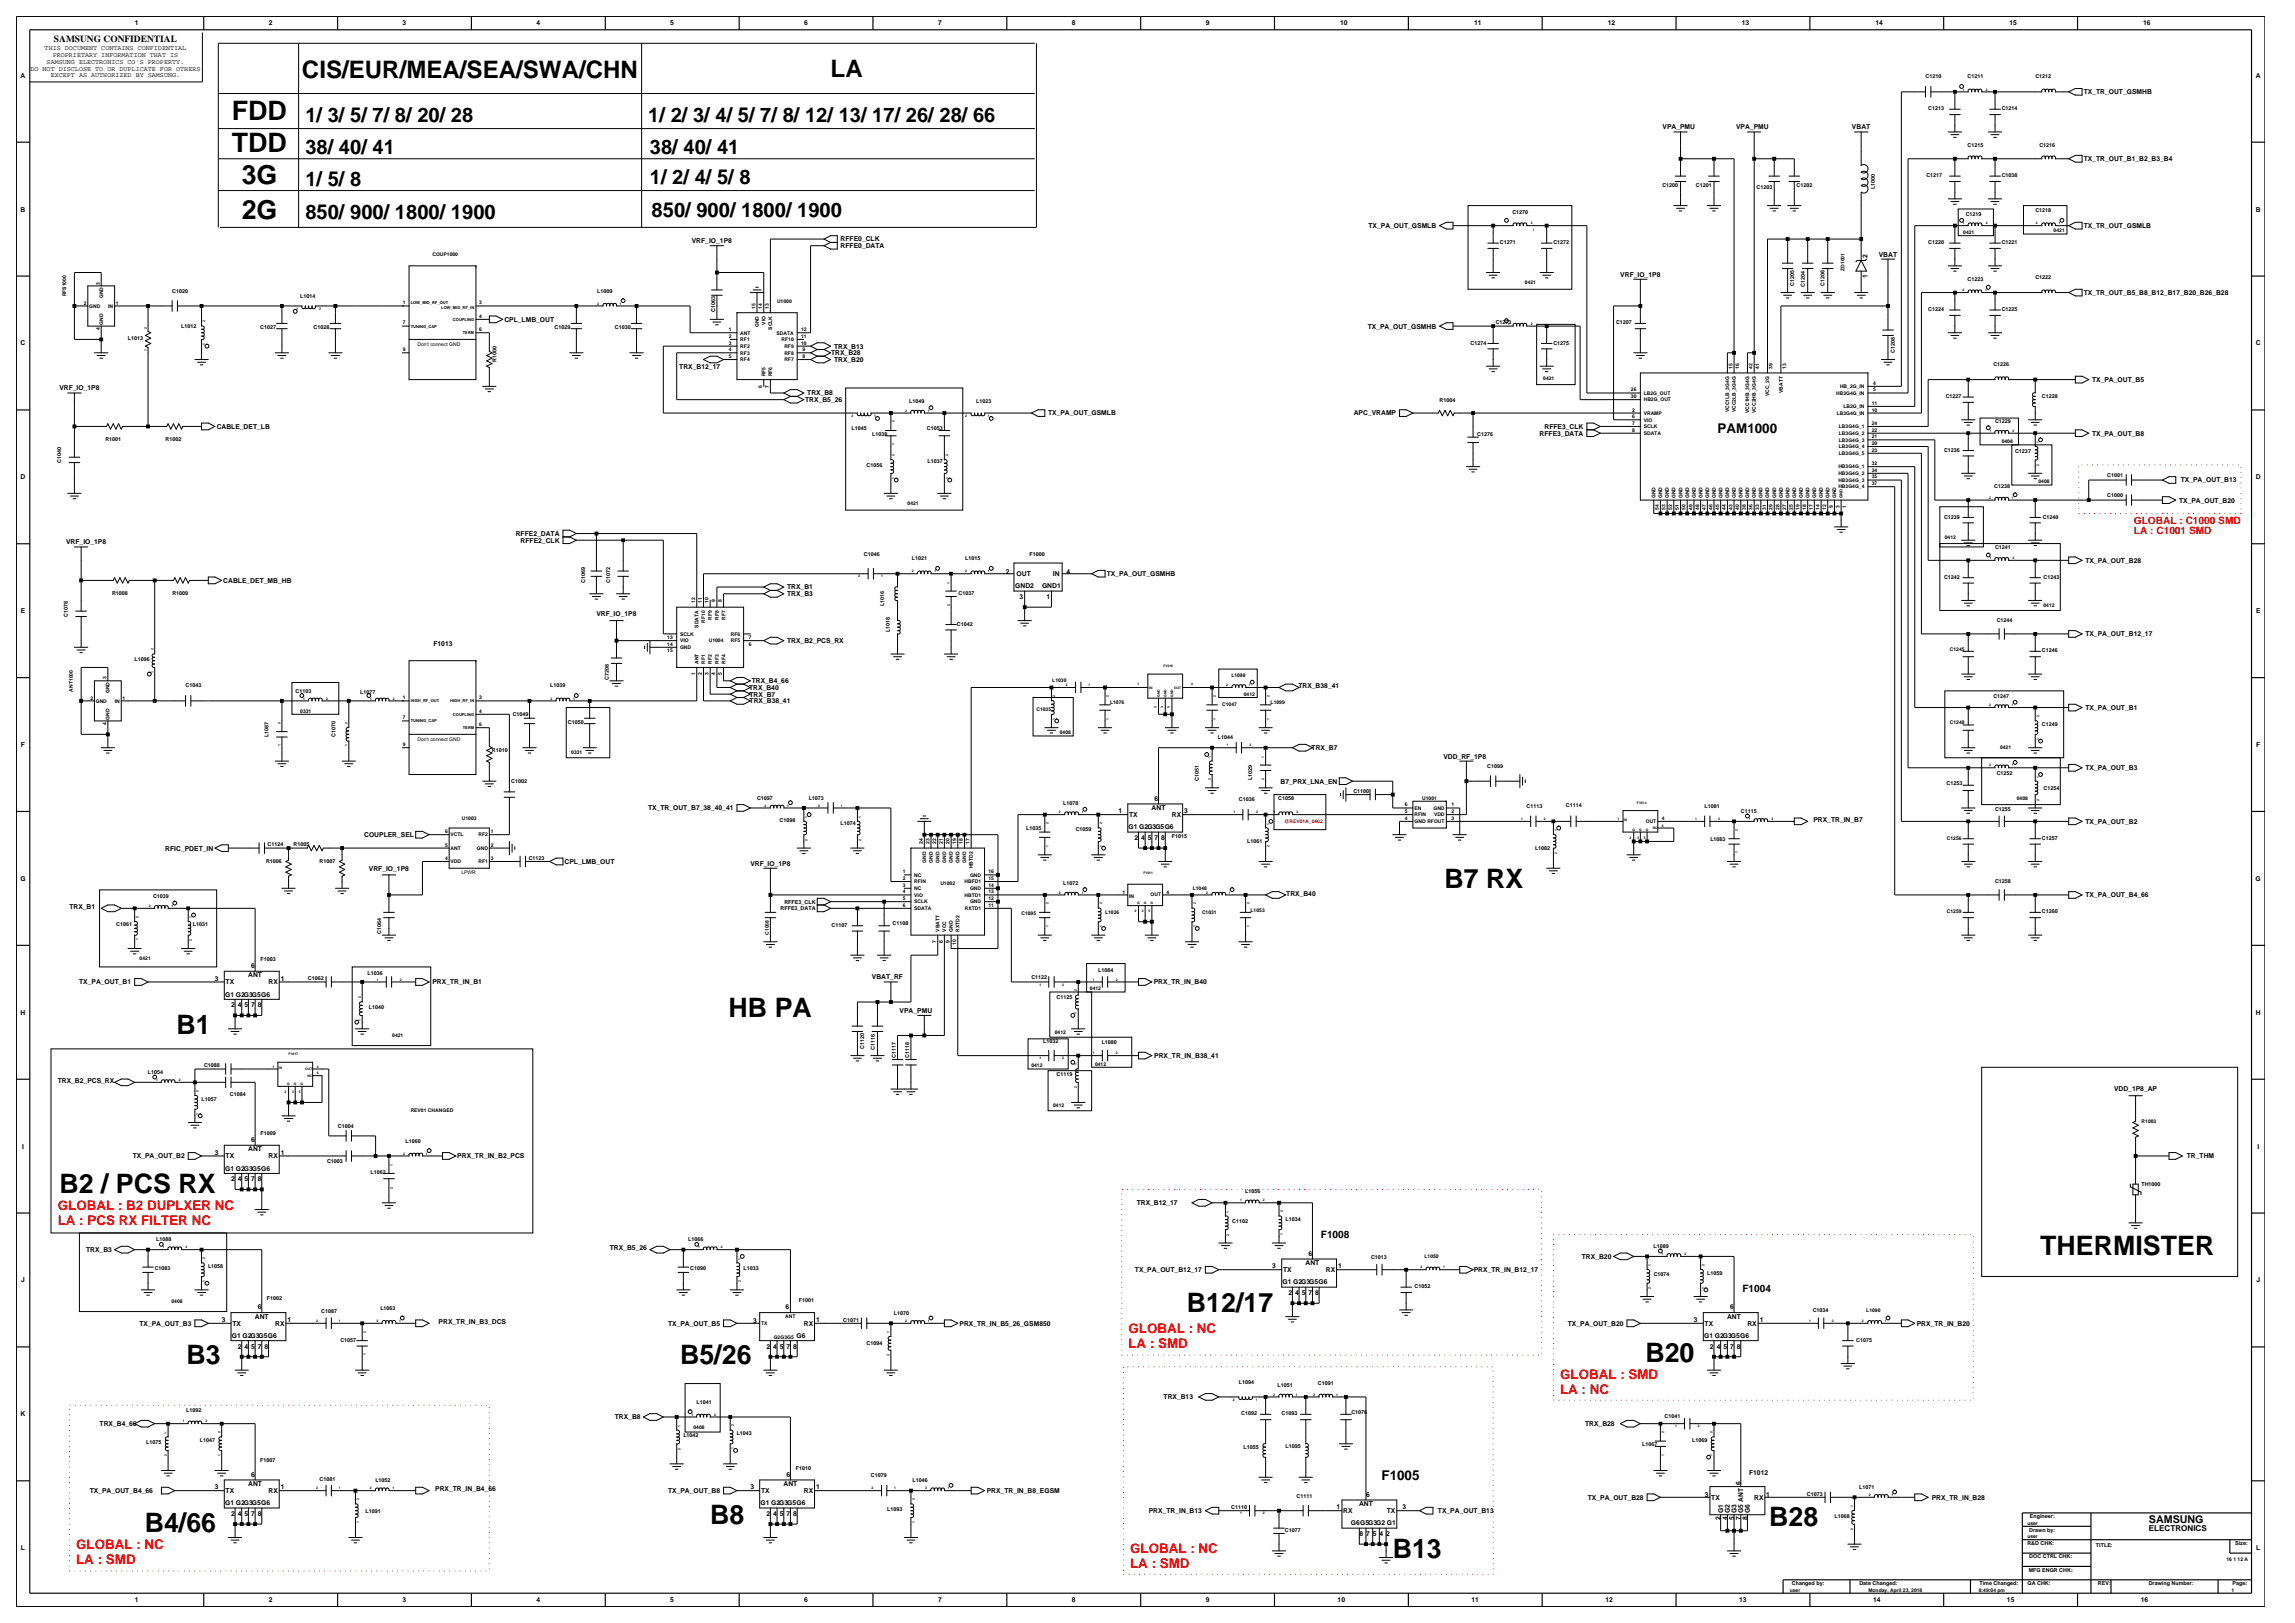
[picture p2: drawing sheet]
<svg xmlns="http://www.w3.org/2000/svg" width="420mm" height="297mm" viewBox="0 0 420 297" stroke-linecap="round" stroke-linejoin="round" font-family="sans-serif">
<defs><g id="words">
<g font-size="4.9">
<text x="42.4" y="22">FDD</text>
<text x="42.4" y="27.8">TDD</text>
<text x="44.2" y="33.6">3G</text>
<text x="44.2" y="40.1">2G</text>
<text x="264.4" y="162.5">B7 RX</text>
<text x="32.3" y="189.2">B1</text>
<text x="133.3" y="186.1">HB PA</text>
<text x="10.9" y="218.3">B2 / PCS RX</text>
<text x="373.4" y="229.6">THERMISTER</text>
<text x="217.2" y="240">B12/17</text>
<text x="34.1" y="249.5">B3</text>
<text x="124.5" y="249.5">B5/26</text>
<text x="301.1" y="249.2">B20</text>
<text x="26.5" y="280.4">B4/66</text>
<text x="130" y="278.9">B8</text>
<text x="323.8" y="279.2">B28</text>
<text x="254.9" y="285">B13</text>
</g>
<g font-size="4.4">
<text x="55.3" y="14.4">CIS/EUR/MEA/SEA/SWA/CHN</text>
<text x="152" y="14">LA</text>
</g>
<g font-size="3.7">
<text x="55.9" y="22.3">1/ 3/ 5/ 7/ 8/ 20/ 28</text>
<text x="118.6" y="22.3">1/ 2/ 3/ 4/ 5/ 7/ 8/ 12/ 13/ 17/ 26/ 28/ 66</text>
<text x="55.9" y="28.1">38/ 40/ 41</text>
<text x="118.9" y="28.1">38/ 40/ 41</text>
<text x="55.9" y="34">1/ 5/ 8</text>
<text x="118.9" y="33.6">1/ 2/ 4/ 5/ 8</text>
<text x="55.9" y="40.1">850/ 900/ 1800/ 1900</text>
<text x="119.3" y="39.8">850/ 900/ 1800/ 1900</text>
</g>
<g font-size="2.5">
<text x="314.3" y="79.2">PAM1000</text>
<text x="252.8" y="270.9">F1005</text>
</g>
<g font-size="2.5" fill="#f00">
<text x="10.6" y="221.3">GLOBAL : B2 DUPLXER NC</text>
<text x="10.6" y="224.1">LA : PCS RX FILTER NC</text>
<text x="206.5" y="244">GLOBAL : NC</text>
<text x="206.5" y="246.7">LA : SMD</text>
<text x="285.5" y="255">LA : NC</text>
<text x="285.5" y="252.3">GLOBAL : SMD</text>
<text x="13.9" y="283.5">GLOBAL : NC</text>
<text x="13.9" y="286.2">LA : SMD</text>
<text x="206.8" y="284.1">GLOBAL : NC</text>
<text x="206.8" y="286.8">LA : SMD</text>
</g>
<text font-size="2" x="393.3" y="278.8">SAMSUNG</text>
<g font-size="1.9" fill="#f00">
<text x="390.5" y="95.8">GLOBAL : C1000 SMD</text>
<text x="390.5" y="97.6">LA : C1001 SMD</text>
</g>
<g font-size="1.9">
<text x="241.7" y="226.6">F1008</text>
<text x="318.9" y="236.4">F1004</text>
</g>
<text font-size="1.7" x="9.9" y="7.7">SAMSUNG CONFIDENTIAL</text>
<text font-size="1.5" x="393.3" y="280.1">ELECTRONICS</text>
<g font-size="1.2">
<text x="24.7" y="4.7">1</text>
<text x="49.2" y="4.7">2</text>
<text x="73.7" y="4.7">3</text>
<text x="98.2" y="4.7">4</text>
<text x="122.7" y="4.7">5</text>
<text x="147.2" y="4.7">6</text>
<text x="171.7" y="4.7">7</text>
<text x="196.2" y="4.7">8</text>
<text x="220.7" y="4.7">9</text>
<text x="245.3" y="4.7">10</text>
<text x="269.8" y="4.7">11</text>
<text x="294.3" y="4.7">12</text>
<text x="318.7" y="4.7">13</text>
<text x="343.2" y="4.7">14</text>
<text x="367.7" y="4.7">15</text>
<text x="392.2" y="4.7">16</text>
<text x="8.2" y="9.2">THIS DOCUMENT CONTAINS CONFIDENTIAL</text>
<text x="8.5" y="11.7">SAMSUNG ELECTRONICS CO'S PROPERTY.</text>
<text x="9.6" y="10.5">PROPRIETARY INFORMATION THAT IS</text>
<text x="3.8" y="14.2">A</text>
<text x="5.6" y="12.9">DO NOT DISCLOSE TO OR DUPLICATE FOR OTHERS</text>
<text x="9.3" y="14.1">EXCEPT AS AUTHORIZED BY SAMSUNG.</text>
<text x="381.3" y="17.3">TX_TR_OUT_GSMHB</text>
<text x="412.8" y="14.2">A</text>
<text x="304.2" y="23.7">VPA_PMU</text>
<text x="317.7" y="23.7">VPA_PMU</text>
<text x="338.9" y="23.7">VBAT</text>
<text x="381.3" y="29.5">TX_TR_OUT_B1_B2_B3_B4</text>
<text x="3.8" y="38.7">B</text>
<text x="250.4" y="41.7">TX_PA_OUT_GSMLB</text>
<text x="381.3" y="41.7">TX_TR_OUT_GSMLB</text>
<text x="412.8" y="38.7">B</text>
<text x="126.6" y="44.5">VRF_IO_1P8</text>
<text x="153.8" y="45.4">RFFE0_DATA</text>
<text x="153.8" y="44.2">RFFE0_CLK</text>
<text x="341.7" y="47.1" transform="rotate(-90 341.7 47.1)">2</text>
<text x="343.8" y="46.9">VBAT</text>
<text x="296.5" y="50.6">VRF_IO_1P8</text>
<text x="341.7" y="50.9" transform="rotate(-90 341.7 50.9)">1</text>
<text x="381.3" y="54">TX_TR_OUT_B5_B8_B12_B17_B20_B26_B28</text>
<text x="92.3" y="58.9">CPL_LMB_OUT</text>
<text x="3.8" y="63.2">C</text>
<text x="152.1" y="65">TRX_B28</text>
<text x="152.6" y="63.8">TRX_B13</text>
<text x="250.3" y="60.1">TX_PA_OUT_GSMHB</text>
<text x="412.8" y="63.2">C</text>
<text x="10.9" y="71.4">VRF_IO_1P8</text>
<text x="124.3" y="67.5">TRX_B12_17</text>
<text x="152.6" y="66.2">TRX_B20</text>
<text x="382.9" y="69.9">TX_PA_OUT_B5</text>
<text x="147.4" y="73.6">TRX_B5_26</text>
<text x="147.7" y="72.4">TRX_B8</text>
<text x="191.8" y="76">TX_PA_OUT_GSMLB</text>
<text x="247.7" y="76">APC_VRAMP</text>
<text x="39.7" y="78.5">CABLE_DET_LB</text>
<text x="281.8" y="79.7">RFFE3_DATA</text>
<text x="282.7" y="78.5">RFFE3_CLK</text>
<text x="382.9" y="79.7">TX_PA_OUT_B8</text>
<text x="3.8" y="87.7">D</text>
<text x="399.1" y="88.3">TX_PA_OUT_B13</text>
<text x="412.8" y="87.7">D</text>
<text x="398.8" y="92">TX_PA_OUT_B20</text>
<text x="12.1" y="99.6">VRF_IO_1P8</text>
<text x="94.4" y="98.1">RFFE2_DATA</text>
<text x="95.3" y="99.3">RFFE2_CLK</text>
<text x="40.9" y="106.6">CABLE_DET_MB_HB</text>
<text x="144.1" y="107.9">TRX_B1</text>
<text x="184.1" y="105">2</text>
<text x="185.8" y="107.7">GND2</text>
<text x="186.1" y="105.4">OUT</text>
<text x="190.7" y="107.7">GND1</text>
<text x="192.7" y="105.4">IN</text>
<text x="195.2" y="105">4</text>
<text x="202.5" y="105.4">TX_PA_OUT_GSMHB</text>
<text x="381.6" y="103">TX_PA_OUT_B28</text>
<text x="3.8" y="112.2">E</text>
<text x="109.1" y="112.8">VRF_IO_1P8</text>
<text x="144.1" y="109.1">TRX_B3</text>
<text x="186.6" y="109.6">3</text>
<text x="191.5" y="109.6">1</text>
<text x="412.9" y="112.2">E</text>
<text x="79.3" y="118.3">F1013</text>
<text x="144.1" y="117.7">TRX_B2_PCS_RX</text>
<text x="381.6" y="116.4">TX_PA_OUT_B12_17</text>
<text x="137.6" y="125">TRX_B4_66</text>
<text x="237.6" y="125.9">TRX_B38_41</text>
<text x="137.1" y="126.2">TRX_B40</text>
<text x="137.2" y="127.5">TRX_B7</text>
<text x="137.2" y="128.7">TRX_B38_41</text>
<text x="381.6" y="129.9">TX_PA_OUT_B1</text>
<text x="3.8" y="136.7">F</text>
<text x="240" y="137.3">TRX_B7</text>
<text x="412.9" y="136.7">F</text>
<text x="234.3" y="143.4">B7_PRX_LNA_EN</text>
<text x="264.1" y="138.8">VDD_RF_1P8</text>
<text x="381.6" y="140.9">TX_PA_OUT_B3</text>
<text x="118.6" y="148.3">TX_TR_OUT_B7_38_40_41</text>
<text x="204.7" y="148.8">1</text>
<text x="206.6" y="149.5">TX</text>
<text x="210.8" y="148.2">ANT</text>
<text x="211.3" y="146.5">6</text>
<text x="214.5" y="149.5">RX</text>
<text x="216.7" y="148.8">3</text>
<text x="30.3" y="155.6">RFIC_PDET_IN</text>
<text x="66.7" y="153.2">COUPLER_SEL</text>
<text x="206.5" y="151.8">G1 G2G3G5G6</text>
<text x="207.6" y="153.7">2</text>
<text x="208.8" y="153.7">4</text>
<text x="210.1" y="153.7">5</text>
<text x="211.3" y="153.7">7</text>
<text x="212.5" y="153.7">8</text>
<text x="331.9" y="150.4">PRX_TR_IN_B7</text>
<text x="381.6" y="150.7">TX_PA_OUT_B2</text>
<text x="3.7" y="161.2">G</text>
<text x="67.5" y="159.3">VRF_IO_1P8</text>
<text x="103.3" y="158.1">CPL_LMB_OUT</text>
<text x="137.3" y="158.4">VRF_IO_1P8</text>
<text x="412.8" y="161.2">G</text>
<text x="12.7" y="166.4">TRX_B1</text>
<text x="235.4" y="163.9">TRX_B40</text>
<text x="381.6" y="164.2">TX_PA_OUT_B4_66</text>
<text x="39.3" y="179.4">3</text>
<text x="45.4" y="178.9">ANT</text>
<text x="45.9" y="177.2">6</text>
<text x="51.4" y="179.4">1</text>
<text x="159.6" y="179.2">VBAT_RF</text>
<text x="3.8" y="185.7">H</text>
<text x="14.5" y="180.1">TX_PA_OUT_B1</text>
<text x="41.2" y="182.4">G1 G2G3G5G6</text>
<text x="41.3" y="180.1">TX</text>
<text x="42.3" y="184.3">2</text>
<text x="43.5" y="184.3">4</text>
<text x="44.7" y="184.3">5</text>
<text x="45.9" y="184.3">7</text>
<text x="47.2" y="184.3">8</text>
<text x="49.1" y="180.1">RX</text>
<text x="79.1" y="180.1">PRX_TR_IN_B1</text>
<text x="164.6" y="185.3">VPA_PMU</text>
<text x="211.1" y="180.1">PRX_TR_IN_B40</text>
<text x="412.8" y="185.7">H</text>
<text x="211.2" y="193.6">PRX_TR_IN_B38_41</text>
<text x="10.6" y="198.2">TRX_B2_PCS_RX</text>
<text x="386.9" y="199.7">VDD_1P8_AP</text>
<text x="45.9" y="209">6</text>
<text x="4" y="210.2">I</text>
<text x="24.3" y="212">TX_PA_OUT_B2</text>
<text x="39.3" y="211.3">3</text>
<text x="41.2" y="214.2">G1 G2G3G5G6</text>
<text x="41.3" y="212">TX</text>
<text x="45.4" y="210.7">ANT</text>
<text x="49.1" y="212">RX</text>
<text x="51.4" y="211.3">1</text>
<text x="83.7" y="212">PRX_TR_IN_B2_PCS</text>
<text x="400.2" y="212">TR_THM</text>
<text x="413.1" y="210.2">I</text>
<text x="42.3" y="216.2">2</text>
<text x="43.5" y="216.2">4</text>
<text x="44.7" y="216.2">5</text>
<text x="45.9" y="216.2">7</text>
<text x="47.2" y="216.2">8</text>
<text x="208" y="220.5">TRX_B12_17</text>
<text x="15.8" y="229.1">TRX_B3</text>
<text x="111.6" y="228.8">TRX_B5_26</text>
<text x="207.7" y="232.8">TX_PA_OUT_B12_17</text>
<text x="232.8" y="232.1">3</text>
<text x="234.8" y="232.8">TX</text>
<text x="238.9" y="231.5">ANT</text>
<text x="239.4" y="229.8">6</text>
<text x="242.6" y="232.8">RX</text>
<text x="244.9" y="232.1">1</text>
<text x="269.7" y="232.8">PRX_TR_IN_B12_17</text>
<text x="289.5" y="230.3">TRX_B20</text>
<text x="3.9" y="234.7">J</text>
<text x="47.2" y="239.6">6</text>
<text x="143.7" y="239.6">6</text>
<text x="234.7" y="235">G1 G2G3G5G6</text>
<text x="235.8" y="237">2</text>
<text x="237" y="237">4</text>
<text x="238.2" y="237">5</text>
<text x="239.4" y="237">7</text>
<text x="240.7" y="237">8</text>
<text x="316.6" y="239.6">6</text>
<text x="412.9" y="234.7">J</text>
<text x="25.5" y="242.6">TX_PA_OUT_B3</text>
<text x="40.6" y="241.9">3</text>
<text x="42.4" y="244.8">G1 G2G3G5G6</text>
<text x="42.5" y="242.6">TX</text>
<text x="46.6" y="241.3">ANT</text>
<text x="50.4" y="242.6">RX</text>
<text x="52.6" y="241.9">1</text>
<text x="80.3" y="242.3">PRX_TR_IN_B3_DCS</text>
<text x="122.3" y="242.6">TX_PA_OUT_B5</text>
<text x="137.8" y="242.1">3</text>
<text x="145.8" y="244.8">G6</text>
<text x="147.1" y="242.6">RX</text>
<text x="149.4" y="241.9">1</text>
<text x="175.6" y="242.6">PRX_TR_IN_B5_26_GSM850</text>
<text x="286.9" y="242.6">TX_PA_OUT_B20</text>
<text x="310" y="241.9">3</text>
<text x="311.9" y="244.8">G1 G2G3G5G6</text>
<text x="312" y="242.6">TX</text>
<text x="316.1" y="241.3">ANT</text>
<text x="319.8" y="242.6">RX</text>
<text x="322.1" y="241.9">1</text>
<text x="350.8" y="242.6">PRX_TR_IN_B20</text>
<text x="43.5" y="246.8">2</text>
<text x="44.7" y="246.8">4</text>
<text x="45.9" y="246.8">5</text>
<text x="47.2" y="246.8">7</text>
<text x="48.4" y="246.8">8</text>
<text x="140.2" y="246.8">2</text>
<text x="141.5" y="246.8">4</text>
<text x="142.7" y="246.8">5</text>
<text x="143.9" y="246.8">7</text>
<text x="145.2" y="246.8">8</text>
<text x="312.9" y="246.8">2</text>
<text x="314.2" y="246.8">4</text>
<text x="315.4" y="246.8">5</text>
<text x="316.6" y="246.8">7</text>
<text x="317.8" y="246.8">8</text>
<text x="212.9" y="256.1">TRX_B13</text>
<text x="3.8" y="259.2">K</text>
<text x="18.2" y="261">TRX_B4_66</text>
<text x="112.5" y="259.7">TRX_B8</text>
<text x="290.1" y="261">TRX_B28</text>
<text x="320.1" y="269.8">F1012</text>
<text x="16.4" y="273.2">TX_PA_OUT_B4_66</text>
<text x="39.3" y="272.5">3</text>
<text x="41.2" y="275.4">G1 G2G3G5G6</text>
<text x="41.3" y="273.2">TX</text>
<text x="45.4" y="271.9">ANT</text>
<text x="45.9" y="270.2">6</text>
<text x="49.1" y="273.2">RX</text>
<text x="51.4" y="272.5">1</text>
<text x="79.7" y="272.9">PRX_TR_IN_B4_66</text>
<text x="122.3" y="273.2">TX_PA_OUT_B8</text>
<text x="137.3" y="272.5">3</text>
<text x="139.2" y="275.4">G1 G2G3G5G6</text>
<text x="139.3" y="273.2">TX</text>
<text x="143.4" y="271.9">ANT</text>
<text x="143.9" y="270.2">6</text>
<text x="147.1" y="273.2">RX</text>
<text x="149.4" y="272.5">1</text>
<text x="180.6" y="273.2">PRX_TR_IN_B8_EGSM</text>
<text x="248.7" y="275.6">ANT</text>
<text x="250" y="273.9">6</text>
<text x="290.6" y="274.4">TX_PA_OUT_B28</text>
<text x="312" y="274">3</text>
<text x="313.2" y="274.4">TX</text>
<text x="318.6" y="271.8" transform="rotate(-90 318.6 271.8)">6</text>
<text x="321" y="274.4">RX</text>
<text x="323.2" y="274">1</text>
<text x="353.5" y="274.4">PRX_TR_IN_B28</text>
<text x="42.3" y="277.4">2</text>
<text x="43.5" y="277.4">4</text>
<text x="44.7" y="277.4">5</text>
<text x="45.9" y="277.4">7</text>
<text x="47.2" y="277.4">8</text>
<text x="140.2" y="277.4">2</text>
<text x="141.5" y="277.4">4</text>
<text x="142.7" y="277.4">5</text>
<text x="143.9" y="277.4">7</text>
<text x="145.2" y="277.4">8</text>
<text x="210.2" y="276.9">PRX_TR_IN_B13</text>
<text x="244.6" y="276.2">1</text>
<text x="245.8" y="276.9">RX</text>
<text x="247.2" y="279.1">G6G5G3G2 G1</text>
<text x="248.8" y="281.1">8</text>
<text x="250" y="281.1">7</text>
<text x="251.3" y="281.1">5</text>
<text x="252.5" y="281.1">4</text>
<text x="253.7" y="281.1">2</text>
<text x="253.8" y="276.9">TX</text>
<text x="256.6" y="276.2">3</text>
<text x="263.2" y="276.9">TX_PA_OUT_B13</text>
<text x="314.9" y="278.1" transform="rotate(-90 314.9 278.1)">2</text>
<text x="315.3" y="276.9" transform="rotate(-90 315.3 276.9)">G1</text>
<text x="316.1" y="278.1" transform="rotate(-90 316.1 278.1)">4</text>
<text x="316.6" y="276.9" transform="rotate(-90 316.6 276.9)">G2</text>
<text x="317.3" y="278.1" transform="rotate(-90 317.3 278.1)">5</text>
<text x="317.8" y="276.9" transform="rotate(-90 317.8 276.9)">G3</text>
<text x="318.6" y="278.1" transform="rotate(-90 318.6 278.1)">7</text>
<text x="319" y="276.9" transform="rotate(-90 319 276.9)">G5 ANT</text>
<text x="319.8" y="278.1" transform="rotate(-90 319.8 278.1)">8</text>
<text x="320.2" y="276.9" transform="rotate(-90 320.2 276.9)">G6</text>
<text x="3.8" y="283.7">L</text>
<text x="412.9" y="283.7">L</text>
<text x="24.7" y="293.2">1</text>
<text x="49.2" y="293.2">2</text>
<text x="73.7" y="293.2">3</text>
<text x="98.2" y="293.2">4</text>
<text x="122.7" y="293.2">5</text>
<text x="147.2" y="293.2">6</text>
<text x="171.7" y="293.2">7</text>
<text x="196.2" y="293.2">8</text>
<text x="220.7" y="293.2">9</text>
<text x="244.8" y="293.2">10</text>
<text x="269.3" y="293.2">11</text>
<text x="293.8" y="293.2">12</text>
<text x="318.3" y="293.2">13</text>
<text x="342.8" y="293.2">14</text>
<text x="367.3" y="293.2">15</text>
<text x="391.8" y="293.2">16</text>
</g>
<g font-size="1">
<text x="352.4" y="14.4">C1210</text>
<text x="360.1" y="14.4">C1211</text>
<text x="372.5" y="14.4">C1212</text>
<text x="352.9" y="20.2">C1213</text>
<text x="366.3" y="20.2">C1214</text>
<text x="360.1" y="26.9">C1215</text>
<text x="373.2" y="26.9">C1216</text>
<text x="304.2" y="34.3">C1200</text>
<text x="310.4" y="34.3">C1201</text>
<text x="321.5" y="34.6">C1203</text>
<text x="328.8" y="34.3">C1202</text>
<text x="343.1" y="34.6" transform="rotate(-90 343.1 34.6)">L1000</text>
<text x="352.5" y="32.4">C1217</text>
<text x="366.3" y="32.4">C1038</text>
<text x="276.8" y="39.2">C1270</text>
<text x="359.7" y="39.5">C1219</text>
<text x="372.5" y="38.8">C1218</text>
<text x="274.5" y="44.7">C1271</text>
<text x="284.3" y="44.7">C1272</text>
<text x="352.9" y="44.7">C1220</text>
<text x="366.3" y="44.7">C1221</text>
<text x="31.5" y="53.5">C1020</text>
<text x="109.3" y="53.5">L1009</text>
<text x="328.4" y="52.3" transform="rotate(-90 328.4 52.3)">C1205</text>
<text x="330.3" y="52.5" transform="rotate(-90 330.3 52.5)">C1204</text>
<text x="333.9" y="52.3" transform="rotate(-90 333.9 52.3)">C1206</text>
<text x="360.1" y="51.4">C1223</text>
<text x="372.5" y="51.1">C1222</text>
<text x="33.2" y="60">L1012</text>
<text x="54.9" y="54.5">L1014</text>
<text x="130.9" y="57.1" transform="rotate(-90 130.9 57.1)">C1063</text>
<text x="273.7" y="59.4">C1273</text>
<text x="295.8" y="59.4">C1207</text>
<text x="352.9" y="56.9">C1224</text>
<text x="366.3" y="56.9">C1225</text>
<text x="23.4" y="62.2">L1013</text>
<text x="47.6" y="60.3">C1027</text>
<text x="57.4" y="60.3">C1028</text>
<text x="101.5" y="60.3">C1029</text>
<text x="112.5" y="60.3">C1030</text>
<text x="269.1" y="63">C1274</text>
<text x="284.3" y="63">C1275</text>
<text x="346.7" y="64.6" transform="rotate(-90 346.7 64.6)">C1208</text>
<text x="90.9" y="66.3" transform="rotate(-90 90.9 66.3)">R1000</text>
<text x="364.8" y="67">C1226</text>
<text x="166.4" y="73.7">L1049</text>
<text x="178.6" y="73.7">L1023</text>
<text x="263.5" y="73.6">R1004</text>
<text x="356.1" y="72.8">C1227</text>
<text x="365.1" y="77.4">C1229</text>
<text x="373.7" y="72.8">C1228</text>
<text x="19.3" y="80.7">R1001</text>
<text x="30.3" y="80.7">R1002</text>
<text x="155.8" y="78.7">L1045</text>
<text x="159.6" y="79.9">L1038</text>
<text x="169.6" y="78.7">C1053</text>
<text x="270.4" y="79.9">C1276</text>
<text x="355.8" y="82.6">C1236</text>
<text x="368.8" y="82.9">C1237</text>
<text x="11.2" y="84.6" transform="rotate(-90 11.2 84.6)">C1040</text>
<text x="158.6" y="85.4">C1056</text>
<text x="169.7" y="84.8">L1037</text>
<text x="364.9" y="89.4">C1238</text>
<text x="385.6" y="87.2">C1001</text>
<text x="355.8" y="94.9">C1239</text>
<text x="373.8" y="94.9">C1240</text>
<text x="385.6" y="90.9">C1000</text>
<text x="158.1" y="101.8">C1046</text>
<text x="188.4" y="101.7">F1000</text>
<text x="365.1" y="100.4">C1241</text>
<text x="107.1" y="106.7" transform="rotate(-90 107.1 106.7)">C1069</text>
<text x="111.7" y="106.7" transform="rotate(-90 111.7 106.7)">C1072</text>
<text x="166.9" y="102.5">L1021</text>
<text x="176.6" y="102.5">L1015</text>
<text x="355.8" y="105.9">C1242</text>
<text x="374" y="105.9">C1243</text>
<text x="12.4" y="112.8" transform="rotate(-90 12.4 112.8)">C1078</text>
<text x="20.5" y="108.9">R1008</text>
<text x="31.5" y="108.9">R1009</text>
<text x="161.8" y="111" transform="rotate(-90 161.8 111)">L1016</text>
<text x="175.4" y="109">C1037</text>
<text x="365.4" y="113.9">C1244</text>
<text x="162.8" y="115.7" transform="rotate(-90 162.8 115.7)">L1018</text>
<text x="175.1" y="114.5">C1042</text>
<text x="373.7" y="119.4">C1246</text>
<text x="24.6" y="121">L1096</text>
<text x="34" y="125.8">C1043</text>
<text x="100.7" y="125.8">L1039</text>
<text x="111.4" y="124.4" transform="rotate(-90 111.4 124.4)">C7208</text>
<text x="54.1" y="126.7">C1103</text>
<text x="65.9" y="127">L1077</text>
<text x="93.8" y="131">C1049</text>
<text x="364.8" y="127.6">C1247</text>
<text x="49.1" y="134.9" transform="rotate(-90 49.1 134.9)">L1087</text>
<text x="61.4" y="134.9" transform="rotate(-90 61.4 134.9)">C1070</text>
<text x="90" y="137.5">R1010</text>
<text x="103.9" y="132.5">C1050</text>
<text x="222.9" y="135.3">L1044</text>
<text x="373.7" y="132.8">C1249</text>
<text x="93.5" y="143.4">C1002</text>
<text x="219.4" y="142.9" transform="rotate(-90 219.4 142.9)">C1051</text>
<text x="229.2" y="142.8" transform="rotate(-90 229.2 142.8)">L1029</text>
<text x="272.2" y="140.6">C1099</text>
<text x="356.2" y="143.6">C1253</text>
<text x="365.4" y="141.7">C1252</text>
<text x="138.5" y="146.3">C1097</text>
<text x="148" y="146.3">L1073</text>
<text x="194.6" y="147.2">L1078</text>
<text x="226.7" y="146.6">C1036</text>
<text x="233.9" y="146.4">C1058</text>
<text x="247.7" y="145.1">C1100</text>
<text x="279.4" y="147.8">C1113</text>
<text x="286.6" y="147.6">C1114</text>
<text x="312" y="147.8">L1081</text>
<text x="318.6" y="148.8">C1115</text>
<text x="365.1" y="148.4">C1255</text>
<text x="374" y="144.5">C1254</text>
<text x="49" y="154.9">C1124</text>
<text x="53.7" y="154.9">R1005</text>
<text x="142.7" y="150.4">C1098</text>
<text x="153.8" y="151">L1074</text>
<text x="187.8" y="151.8">L1035</text>
<text x="196.9" y="152.1">C1059</text>
<text x="214.5" y="153.4">F1015</text>
<text x="228.2" y="154.3">L1061</text>
<text x="280.9" y="155.5">L1082</text>
<text x="313" y="154">L1083</text>
<text x="373.7" y="153.7">C1257</text>
<text x="48.7" y="158">R1006</text>
<text x="58.5" y="158">R1007</text>
<text x="96.7" y="157.3">C1123</text>
<text x="194.6" y="161.9">L1072</text>
<text x="365.1" y="161.6">C1258</text>
<text x="28" y="164.4">C1039</text>
<text x="142.8" y="166.6">RFFE3_DATA</text>
<text x="143.6" y="165.3">RFFE3_CLK</text>
<text x="373.7" y="167.1">C1260</text>
<text x="21.3" y="169.4">C1061</text>
<text x="35.3" y="169.4">L1031</text>
<text x="69.7" y="171" transform="rotate(-90 69.7 171)">C1064</text>
<text x="152.2" y="169.6">C1107</text>
<text x="163.3" y="169.3">C1108</text>
<text x="47.7" y="175.9">F1003</text>
<text x="56.3" y="179.4">C1062</text>
<text x="67.3" y="178.5">L1036</text>
<text x="188.8" y="179.2">C1122</text>
<text x="201" y="177.9">L1084</text>
<text x="67.5" y="184.6">L1040</text>
<text x="193.3" y="182.8">C1125</text>
<text x="158.1" y="191.9" transform="rotate(-90 158.1 191.9)">C1120</text>
<text x="190.9" y="190.8">L1032</text>
<text x="201.6" y="191">L1080</text>
<text x="27" y="196.5">L1054</text>
<text x="37.3" y="195.3">C1088</text>
<text x="160.1" y="192.1" transform="rotate(-90 160.1 192.1)">C1116</text>
<text x="164" y="193.6" transform="rotate(-90 164 193.6)">C1117</text>
<text x="166.4" y="193.6" transform="rotate(-90 166.4 193.6)">C1118</text>
<text x="193.3" y="196.9">C1119</text>
<text x="36.9" y="201.4">L1057</text>
<text x="42.1" y="200.5">C1084</text>
<text x="47.7" y="207.7">F1009</text>
<text x="61.8" y="206.3">C1004</text>
<text x="74.2" y="209.1">L1060</text>
<text x="59.8" y="212.8">C1003</text>
<text x="67.8" y="214.9">L1062</text>
<text x="227.9" y="218.3">L1056</text>
<text x="391.9" y="217">TH1000</text>
<text x="28.6" y="227.1">L1088</text>
<text x="125.9" y="227.1">L1066</text>
<text x="225.5" y="223.8">C1102</text>
<text x="235.3" y="223.5">L1034</text>
<text x="28.3" y="232.3">C1083</text>
<text x="38.1" y="232">L1058</text>
<text x="126.3" y="232.3">C1090</text>
<text x="136.1" y="232.3">L1033</text>
<text x="250.9" y="230.3">C1013</text>
<text x="302.6" y="228.4">L1089</text>
<text x="302.6" y="233.6">C1074</text>
<text x="312.4" y="233.3">L1059</text>
<text x="48.8" y="237.9">F1002</text>
<text x="69.6" y="239.7">L1063</text>
<text x="146.2" y="238.2">F1001</text>
<text x="258.9" y="235.7">C1052</text>
<text x="58.8" y="240.3">C1087</text>
<text x="62.3" y="245.6">C1057</text>
<text x="154.3" y="241.8">C1071</text>
<text x="163.6" y="240.6">L1070</text>
<text x="331.7" y="240.1">C1034</text>
<text x="339.7" y="245.5">C1075</text>
<text x="158.6" y="246.1">C1094</text>
<text x="127.5" y="256.8">L1041</text>
<text x="226.7" y="253.2">L1094</text>
<text x="233.8" y="253.8">L1051</text>
<text x="241.2" y="253.5">C1091</text>
<text x="34.1" y="258.4">L1092</text>
<text x="36.6" y="263.9">L1047</text>
<text x="125.1" y="263">L1042</text>
<text x="134.8" y="262.7">L1043</text>
<text x="227.2" y="259">C1092</text>
<text x="234.5" y="259">C1093</text>
<text x="247.3" y="258.7">C1076</text>
<text x="304.6" y="259.4">C1041</text>
<text x="309.7" y="263.9">L1069</text>
<text x="26.7" y="264.2">L1075</text>
<text x="47.6" y="267.6">F1007</text>
<text x="145.6" y="269">F1010</text>
<text x="227.6" y="265.1">L1055</text>
<text x="235.3" y="264.9">L1095</text>
<text x="300.5" y="264.6">L1067</text>
<text x="58.5" y="270.9">C1081</text>
<text x="68.7" y="271.2">L1052</text>
<text x="159.4" y="270.3">C1079</text>
<text x="167" y="271.2">L1046</text>
<text x="237.3" y="274.1">C1111</text>
<text x="330.7" y="273.7">C1073</text>
<text x="340.3" y="272.5">L1071</text>
<text x="66.9" y="276.8">L1091</text>
<text x="162.4" y="276.4">L1093</text>
<text x="225.3" y="276.1">C1110</text>
<text x="235.1" y="280.4">C1077</text>
<text x="335.7" y="277.8">L1068</text>
<text x="371.4" y="280.2">Drawn by:</text>
<text x="371.5" y="277.8">Engineer:</text>
<text x="371" y="282.7">R&amp;D CHK:</text>
<text x="371.3" y="287.6">MFG ENGR CHK:</text>
<text x="371.4" y="285.2">DOC CTRL CHK:</text>
<text x="383.6" y="283">TITLE:</text>
<text x="409.1" y="282.7">Size:</text>
<text x="327.9" y="290.1">Changed by:</text>
<text x="340.3" y="290.1">Date Changed:</text>
<text x="362.2" y="290.1">Time Changed:</text>
<text x="371.1" y="290.1">QA CHK:</text>
<text x="383.9" y="290.1">REV:</text>
<text x="393.2" y="290.1">Drawing Number:</text>
<text x="408.6" y="290.1">Page:</text>
</g>
<g font-size=".9">
<text x="79.1" y="46.8">COUP1000</text>
<text x="359.3" y="42.8">0421</text>
<text x="375.8" y="42.5">0421</text>
<text x="18.3" y="52.1" transform="rotate(-90 18.3 52.1)">3</text>
<text x="279.1" y="52">0421</text>
<text x="337.6" y="49.6" transform="rotate(-90 337.6 49.6)">ZD1001</text>
<text x="12.1" y="54.3" transform="rotate(-90 12.1 54.3)">RFS1000</text>
<text x="15.3" y="55.7">2</text>
<text x="16.3" y="56.3">GND</text>
<text x="18.9" y="59.4" transform="rotate(-90 18.9 59.4)">GND</text>
<text x="18.9" y="54.6" transform="rotate(-90 18.9 54.6)">GND</text>
<text x="19.8" y="56.3">IN</text>
<text x="21.2" y="55.7">1</text>
<text x="73.7" y="55.7">1</text>
<text x="73.7" y="59.4">7</text>
<text x="87.7" y="55.7">3</text>
<text x="87.7" y="58.1">4</text>
<text x="138.2" y="56.5" transform="rotate(-90 138.2 56.5)">15</text>
<text x="138.9" y="59.9" transform="rotate(-90 138.9 59.9)">GND</text>
<text x="139.5" y="56.5" transform="rotate(-90 139.5 56.5)">14</text>
<text x="140.1" y="59.4" transform="rotate(-90 140.1 59.4)">VIO</text>
<text x="140.7" y="56.5" transform="rotate(-90 140.7 56.5)">13</text>
<text x="142.2" y="55.4">U1000</text>
<text x="18.3" y="60.4" transform="rotate(-90 18.3 60.4)">4</text>
<text x="73.7" y="64.3">9</text>
<text x="76.4" y="63.3">Don't connect GND</text>
<text x="87.7" y="60.6">6</text>
<text x="133.4" y="63.1">3</text>
<text x="133.4" y="64.3">4</text>
<text x="133.4" y="65.5">5</text>
<text x="133.4" y="60.6">1</text>
<text x="133.4" y="61.8">2</text>
<text x="135.5" y="63.7">RF2</text>
<text x="135.5" y="64.9">RF3</text>
<text x="135.5" y="61.2">ANT</text>
<text x="135.5" y="62.4">RF1</text>
<text x="141.3" y="60.3" transform="rotate(-90 141.3 60.3)">SCLK</text>
<text x="142.1" y="61.2">SDATA</text>
<text x="143" y="62.4">RF10</text>
<text x="143.5" y="64.9">RF8</text>
<text x="143.5" y="63.7">RF9</text>
<text x="146.6" y="63.1">10</text>
<text x="146.6" y="61.8">11</text>
<text x="146.6" y="60.6">12</text>
<text x="146.9" y="65.5">8</text>
<text x="146.9" y="64.3">9</text>
<text x="135.5" y="66.1">RF4</text>
<text x="139.5" y="71" transform="rotate(-90 139.5 71)">6</text>
<text x="140.1" y="68.8" transform="rotate(-90 140.1 68.8)">RF5</text>
<text x="140.7" y="71" transform="rotate(-90 140.7 71)">7</text>
<text x="141.3" y="68.8" transform="rotate(-90 141.3 68.8)">RF6</text>
<text x="143.5" y="66.1">RF7</text>
<text x="282.4" y="69.5">0421</text>
<text x="298.5" y="71.6">26</text>
<text x="317.1" y="67.5" transform="rotate(-90 317.1 67.5)">15</text>
<text x="318.3" y="67.5" transform="rotate(-90 318.3 67.5)">16</text>
<text x="320.7" y="67.5" transform="rotate(-90 320.7 67.5)">42</text>
<text x="322" y="67.5" transform="rotate(-90 322 67.5)">41</text>
<text x="324.4" y="67.5" transform="rotate(-90 324.4 67.5)">39</text>
<text x="326.2" y="71.9" transform="rotate(-90 326.2 71.9)">VBATT</text>
<text x="326.9" y="67.5" transform="rotate(-90 326.9 67.5)">13</text>
<text x="336.7" y="71">HB_2G_IN</text>
<text x="342.8" y="71.6">5</text>
<text x="342.8" y="70.4">4</text>
<text x="298.5" y="72.9">30</text>
<text x="298.7" y="76.5">6</text>
<text x="298.7" y="77.7">7</text>
<text x="298.7" y="75.3">2</text>
<text x="300.8" y="77.1">VIO</text>
<text x="300.8" y="72.2">LB2G_OUT</text>
<text x="300.8" y="73.5">HB2G_OUT</text>
<text x="300.8" y="75.9">VRAMP</text>
<text x="316.5" y="75.5" transform="rotate(-90 316.5 75.5)">VCC1LB_3G4G</text>
<text x="317.7" y="75.5" transform="rotate(-90 317.7 75.5)">VCC2LB_3G4G</text>
<text x="320.1" y="75.6" transform="rotate(-90 320.1 75.6)">VCC1HB_3G4G</text>
<text x="321.4" y="75.6" transform="rotate(-90 321.4 75.6)">VCC2HB_3G4G</text>
<text x="323.8" y="72.5" transform="rotate(-90 323.8 72.5)">VCC_2G</text>
<text x="336" y="72.2">HB3G4G_IN</text>
<text x="336.1" y="75.9">LB3G4G_IN</text>
<text x="337.4" y="74.7">LB2G_IN</text>
<text x="342.5" y="77.7">24</text>
<text x="342.5" y="75.3">10</text>
<text x="342.5" y="74.1">11</text>
<text x="298.7" y="79">8</text>
<text x="300.8" y="78.4">SCLK</text>
<text x="300.8" y="79.6">SDATA</text>
<text x="336.5" y="78.4">LB3G4G_1</text>
<text x="336.5" y="82">LB3G4G_4</text>
<text x="336.5" y="80.8">LB3G4G_3</text>
<text x="336.5" y="79.6">LB3G4G_2</text>
<text x="336.5" y="83.3">LB3G4G_5</text>
<text x="342.5" y="81.4">20</text>
<text x="342.5" y="80.2">21</text>
<text x="342.5" y="79">22</text>
<text x="342.5" y="82.6">23</text>
<text x="366.3" y="81.1">0408</text>
<text x="336.4" y="85.7">HB3G4G_1</text>
<text x="336.4" y="86.9">HB3G4G_2</text>
<text x="336.4" y="88.2">HB3G4G_3</text>
<text x="336.4" y="89.4">HB3G4G_4</text>
<text x="342.5" y="85.1">32</text>
<text x="342.5" y="86.3">34</text>
<text x="342.5" y="87.6">35</text>
<text x="342.5" y="88.8">37</text>
<text x="373.1" y="88.4">0408</text>
<text x="166.1" y="92.4">0421</text>
<text x="303" y="91.2" transform="rotate(-90 303 91.2)">GND</text>
<text x="303.6" y="93.2" transform="rotate(-90 303.6 93.2)">54</text>
<text x="304.2" y="91.2" transform="rotate(-90 304.2 91.2)">GND</text>
<text x="304.8" y="93.2" transform="rotate(-90 304.8 93.2)">53</text>
<text x="305.4" y="91.2" transform="rotate(-90 305.4 91.2)">GND</text>
<text x="306" y="93.2" transform="rotate(-90 306 93.2)">52</text>
<text x="306.6" y="91.2" transform="rotate(-90 306.6 91.2)">GND</text>
<text x="307.3" y="93.2" transform="rotate(-90 307.3 93.2)">51</text>
<text x="307.9" y="91.2" transform="rotate(-90 307.9 91.2)">GND</text>
<text x="308.5" y="93.2" transform="rotate(-90 308.5 93.2)">50</text>
<text x="309.1" y="91.2" transform="rotate(-90 309.1 91.2)">GND</text>
<text x="309.7" y="93.2" transform="rotate(-90 309.7 93.2)">49</text>
<text x="310.3" y="91.2" transform="rotate(-90 310.3 91.2)">GND</text>
<text x="310.9" y="93.2" transform="rotate(-90 310.9 93.2)">48</text>
<text x="311.5" y="91.2" transform="rotate(-90 311.5 91.2)">GND</text>
<text x="312.2" y="93.2" transform="rotate(-90 312.2 93.2)">47</text>
<text x="312.8" y="91.2" transform="rotate(-90 312.8 91.2)">GND</text>
<text x="313.4" y="93.2" transform="rotate(-90 313.4 93.2)">46</text>
<text x="314" y="91.2" transform="rotate(-90 314 91.2)">GND</text>
<text x="314.6" y="93.2" transform="rotate(-90 314.6 93.2)">45</text>
<text x="315.2" y="91.2" transform="rotate(-90 315.2 91.2)">GND</text>
<text x="315.8" y="93.2" transform="rotate(-90 315.8 93.2)">44</text>
<text x="316.5" y="91.2" transform="rotate(-90 316.5 91.2)">GND</text>
<text x="317.1" y="93.2" transform="rotate(-90 317.1 93.2)">43</text>
<text x="317.7" y="91.2" transform="rotate(-90 317.7 91.2)">GND</text>
<text x="318.3" y="93.2" transform="rotate(-90 318.3 93.2)">40</text>
<text x="318.9" y="91.2" transform="rotate(-90 318.9 91.2)">GND</text>
<text x="319.5" y="93.2" transform="rotate(-90 319.5 93.2)">38</text>
<text x="320.1" y="91.2" transform="rotate(-90 320.1 91.2)">GND</text>
<text x="320.7" y="93.2" transform="rotate(-90 320.7 93.2)">36</text>
<text x="321.4" y="91.2" transform="rotate(-90 321.4 91.2)">GND</text>
<text x="322" y="93.2" transform="rotate(-90 322 93.2)">33</text>
<text x="322.6" y="91.2" transform="rotate(-90 322.6 91.2)">GND</text>
<text x="323.2" y="93.2" transform="rotate(-90 323.2 93.2)">31</text>
<text x="323.8" y="91.2" transform="rotate(-90 323.8 91.2)">GND</text>
<text x="324.4" y="93.2" transform="rotate(-90 324.4 93.2)">29</text>
<text x="325" y="91.2" transform="rotate(-90 325 91.2)">GND</text>
<text x="325.6" y="93.2" transform="rotate(-90 325.6 93.2)">28</text>
<text x="326.2" y="91.2" transform="rotate(-90 326.2 91.2)">GND</text>
<text x="326.9" y="93.2" transform="rotate(-90 326.9 93.2)">27</text>
<text x="327.5" y="91.2" transform="rotate(-90 327.5 91.2)">GND</text>
<text x="328.1" y="93.2" transform="rotate(-90 328.1 93.2)">25</text>
<text x="328.7" y="91.2" transform="rotate(-90 328.7 91.2)">GND</text>
<text x="329.3" y="93.2" transform="rotate(-90 329.3 93.2)">19</text>
<text x="329.9" y="91.2" transform="rotate(-90 329.9 91.2)">GND</text>
<text x="330.5" y="93.2" transform="rotate(-90 330.5 93.2)">18</text>
<text x="331.1" y="91.2" transform="rotate(-90 331.1 91.2)">GND</text>
<text x="331.8" y="93.2" transform="rotate(-90 331.8 93.2)">17</text>
<text x="332.4" y="91.2" transform="rotate(-90 332.4 91.2)">GND</text>
<text x="333" y="93.2" transform="rotate(-90 333 93.2)">14</text>
<text x="333.6" y="91.2" transform="rotate(-90 333.6 91.2)">GND</text>
<text x="334.2" y="93.2" transform="rotate(-90 334.2 93.2)">12</text>
<text x="334.8" y="91.2" transform="rotate(-90 334.8 91.2)">GND</text>
<text x="335.4" y="93" transform="rotate(-90 335.4 93)">9</text>
<text x="336.1" y="91.2" transform="rotate(-90 336.1 91.2)">GND</text>
<text x="336.6" y="93" transform="rotate(-90 336.6 93)">3</text>
<text x="337.9" y="93" transform="rotate(-90 337.9 93)">1</text>
<text x="355.9" y="98.5">0412</text>
<text x="127.2" y="110.4" transform="rotate(-90 127.2 110.4)">12</text>
<text x="128.5" y="110.4" transform="rotate(-90 128.5 110.4)">11</text>
<text x="129.1" y="113.9" transform="rotate(-90 129.1 113.9)">RF10</text>
<text x="129.7" y="110.4" transform="rotate(-90 129.7 110.4)">10</text>
<text x="130.3" y="113.4" transform="rotate(-90 130.3 113.4)">RF9</text>
<text x="130.9" y="110.1" transform="rotate(-90 130.9 110.1)">9</text>
<text x="131.5" y="113.4" transform="rotate(-90 131.5 113.4)">RF8</text>
<text x="132.1" y="110.1" transform="rotate(-90 132.1 110.1)">8</text>
<text x="132.7" y="113.4" transform="rotate(-90 132.7 113.4)">RF7</text>
<text x="374" y="111.1">0412</text>
<text x="122.1" y="116.9">13</text>
<text x="122.1" y="118.2">14</text>
<text x="122.1" y="119.4">15</text>
<text x="124.5" y="116.3">SCLK</text>
<text x="124.5" y="117.6">VIO</text>
<text x="124.5" y="118.8">GND</text>
<text x="127.8" y="114.9" transform="rotate(-90 127.8 114.9)">SDATA</text>
<text x="129.7" y="117.6">U1004</text>
<text x="133.8" y="117.6">RF5</text>
<text x="133.8" y="116.3">RF6</text>
<text x="137.1" y="118.2">6</text>
<text x="137.1" y="116.9">7</text>
<text x="356.8" y="119.1">C1245</text>
<text x="19.5" y="124.3" transform="rotate(-90 19.5 124.3)">3</text>
<text x="127.2" y="123.6" transform="rotate(-90 127.2 123.6)">1</text>
<text x="127.8" y="121.5" transform="rotate(-90 127.8 121.5)">ANT</text>
<text x="128.5" y="123.6" transform="rotate(-90 128.5 123.6)">2</text>
<text x="129.1" y="121.5" transform="rotate(-90 129.1 121.5)">RF1</text>
<text x="129.7" y="123.6" transform="rotate(-90 129.7 123.6)">3</text>
<text x="130.3" y="121.5" transform="rotate(-90 130.3 121.5)">RF2</text>
<text x="130.9" y="123.6" transform="rotate(-90 130.9 123.6)">4</text>
<text x="131.5" y="121.5" transform="rotate(-90 131.5 121.5)">RF3</text>
<text x="132.1" y="123.6" transform="rotate(-90 132.1 123.6)">5</text>
<text x="132.7" y="121.5" transform="rotate(-90 132.7 121.5)">RF4</text>
<text x="192.6" y="124.9">L1030</text>
<text x="225.3" y="124">L1098</text>
<text x="13.3" y="126.5" transform="rotate(-90 13.3 126.5)">ANT1000</text>
<text x="16.5" y="128">2</text>
<text x="17.5" y="128.6">GND</text>
<text x="20.1" y="131.7" transform="rotate(-90 20.1 131.7)">GND</text>
<text x="20.1" y="126.9" transform="rotate(-90 20.1 126.9)">GND</text>
<text x="21" y="128.6">IN</text>
<text x="22.4" y="128">1</text>
<text x="54.9" y="130.4">0331</text>
<text x="73.7" y="127.9">1</text>
<text x="73.7" y="131.6">7</text>
<text x="87.7" y="130.4">4</text>
<text x="87.7" y="127.9">3</text>
<text x="189.7" y="130.1">C1035</text>
<text x="203.1" y="128.9">L1076</text>
<text x="223.7" y="129.2">C1047</text>
<text x="227.6" y="127.3">0412</text>
<text x="232.5" y="128.9">L1099</text>
<text x="19.5" y="132.7" transform="rotate(-90 19.5 132.7)">4</text>
<text x="73.7" y="136.5">9</text>
<text x="76.4" y="135.6">Don't connect GND</text>
<text x="87.7" y="132.8">6</text>
<text x="194" y="134.4">0408</text>
<text x="356.8" y="132.5">C1248</text>
<text x="366" y="137.1">0421</text>
<text x="104.5" y="138">0331</text>
<text x="257.1" y="147.6">6</text>
<text x="257.1" y="148.8">5</text>
<text x="258.9" y="148.2">EN</text>
<text x="258.9" y="149.4">RFIN</text>
<text x="260.3" y="146.3">U1001</text>
<text x="262.3" y="148.2">GND</text>
<text x="262.4" y="149.4">VDD</text>
<text x="265.7" y="147.6">1</text>
<text x="265.7" y="148.8">2</text>
<text x="369.1" y="146.3">0408</text>
<text x="81.4" y="154.9">5</text>
<text x="81.4" y="152.5">6</text>
<text x="82.4" y="155.5">ANT</text>
<text x="82.4" y="153.1">VCTL</text>
<text x="84.5" y="150.1">U1003</text>
<text x="87.3" y="155.5">GND</text>
<text x="87.6" y="153.1">RF2</text>
<text x="89.8" y="154.9">2</text>
<text x="89.8" y="152.5">1</text>
<text x="168.9" y="154.5" transform="rotate(-90 168.9 154.5)">24</text>
<text x="170.1" y="154.5" transform="rotate(-90 170.1 154.5)">23</text>
<text x="171.3" y="154.5" transform="rotate(-90 171.3 154.5)">22</text>
<text x="172.6" y="154.5" transform="rotate(-90 172.6 154.5)">21</text>
<text x="173.8" y="154.5" transform="rotate(-90 173.8 154.5)">20</text>
<text x="175" y="154.5" transform="rotate(-90 175 154.5)">19</text>
<text x="176.2" y="154.5" transform="rotate(-90 176.2 154.5)">18</text>
<text x="177.4" y="154.5" transform="rotate(-90 177.4 154.5)">17</text>
<text x="257.1" y="150">4</text>
<text x="258.9" y="150.6">GND RFOUT</text>
<text x="265.7" y="150">3</text>
<text x="301.2" y="150.5">OUT</text>
<text x="304.1" y="150.1">4</text>
<text x="356.3" y="153.7">C1256</text>
<text x="81.4" y="157.4">4</text>
<text x="82.4" y="158">VDD</text>
<text x="84.5" y="159.8">LPWR</text>
<text x="87.6" y="158">RF1</text>
<text x="89.8" y="157.4">3</text>
<text x="165.2" y="161">2</text>
<text x="165.2" y="159.8">1</text>
<text x="167.3" y="161.6">RFIN</text>
<text x="167.3" y="160.4">NC</text>
<text x="169.5" y="157.8" transform="rotate(-90 169.5 157.8)">GND</text>
<text x="170.7" y="157.8" transform="rotate(-90 170.7 157.8)">GND</text>
<text x="171.9" y="157.8" transform="rotate(-90 171.9 157.8)">GND</text>
<text x="172.1" y="162">U1002</text>
<text x="173.2" y="157.8" transform="rotate(-90 173.2 157.8)">GND</text>
<text x="174.4" y="157.8" transform="rotate(-90 174.4 157.8)">GND</text>
<text x="175.6" y="157.8" transform="rotate(-90 175.6 157.8)">GND</text>
<text x="176.5" y="161.6">HBFD1</text>
<text x="176.8" y="157.8" transform="rotate(-90 176.8 157.8)">GND</text>
<text x="177.5" y="160.4">GND</text>
<text x="178.1" y="158.9" transform="rotate(-90 178.1 158.9)">HBTD2</text>
<text x="180.9" y="161">15</text>
<text x="180.9" y="159.8">16</text>
<text x="165.2" y="162.3">3</text>
<text x="165.2" y="163.5">4</text>
<text x="165.2" y="164.7">5</text>
<text x="165.2" y="165.9">6</text>
<text x="167.3" y="162.9">NC</text>
<text x="167.3" y="164.1">VIO</text>
<text x="167.3" y="165.3">SCLK</text>
<text x="167.3" y="166.5">SDATA</text>
<text x="176.5" y="164.1">HBTD1</text>
<text x="176.6" y="166.5">RXTD1</text>
<text x="177.5" y="165.3">GND</text>
<text x="177.5" y="162.9">GND</text>
<text x="180.9" y="165.9">11</text>
<text x="180.9" y="164.7">12</text>
<text x="180.9" y="163.5">13</text>
<text x="180.9" y="162.3">14</text>
<text x="186.9" y="167.5">C1095</text>
<text x="202.2" y="167.2">L1026</text>
<text x="205.4" y="163.5">1</text>
<text x="206.7" y="164.3">IN</text>
<text x="210.6" y="164">OUT</text>
<text x="213.5" y="163.5">4</text>
<text x="218.3" y="162.8">L1048</text>
<text x="220" y="167.2">C1031</text>
<text x="228.9" y="166.9">L1053</text>
<text x="356.3" y="167.1">C1259</text>
<text x="140.7" y="171.1" transform="rotate(-90 140.7 171.1)">C1068</text>
<text x="171.3" y="172.6" transform="rotate(-90 171.3 172.6)">7</text>
<text x="171.9" y="170.5" transform="rotate(-90 171.9 170.5)">VBATT</text>
<text x="172.6" y="172.6" transform="rotate(-90 172.6 172.6)">8</text>
<text x="173.2" y="170.5" transform="rotate(-90 173.2 170.5)">VCC</text>
<text x="173.8" y="172.6" transform="rotate(-90 173.8 172.6)">9</text>
<text x="174.4" y="170.5" transform="rotate(-90 174.4 170.5)">GND</text>
<text x="175" y="172.8" transform="rotate(-90 175 172.8)">10</text>
<text x="175.6" y="170.5" transform="rotate(-90 175.6 170.5)">RXTD2</text>
<text x="25.6" y="175.7">0421</text>
<text x="199.5" y="181.2">0412</text>
<text x="71.8" y="189.8">0421</text>
<text x="193" y="189.2">0412</text>
<text x="188.8" y="195.3">0412</text>
<text x="200.4" y="195">0412</text>
<text x="75.2" y="203.6">REV01 CHANGED</text>
<text x="192.7" y="202.7">0412</text>
<text x="391.9" y="205.4">R1003</text>
<text x="260.7" y="230.2">L1050</text>
<text x="31.4" y="238.5">0408</text>
<text x="139.3" y="242.5">TX</text>
<text x="141.6" y="245.1">G2G3G5</text>
<text x="143.7" y="241.1">ANT</text>
<text x="341.5" y="240.1">L1090</text>
<text x="126.9" y="261.4">0408</text>
<text x="371" y="281.4">user</text>
<text x="371" y="279">user</text>
<text x="407.5" y="285.7">16 1 12 A</text>
<text x="327.5" y="291.2">user</text>
<text x="341.9" y="291.2">Monday, April 23, 2018</text>
<text x="362.1" y="291.2">8:49:04 pm</text>
<text x="408.4" y="291.2">1</text>
</g>
<text font-size=".9" fill="#f00" x="235" y="150.6">@REV01A_0402</text>
<g font-size=".7">
<text x="75.2" y="55.7">LOW_MID_RF_OUT</text>
<text x="75.2" y="59.9">TUNING_CAP</text>
<text x="80.8" y="56.6">LOW_MID_RF_IN</text>
<text x="82.9" y="58.7">COUPLING</text>
<text x="84.7" y="61.2">TERM</text>
<text x="337.2" y="91.2" transform="rotate(-90 337.2 91.2)">GND</text>
<text x="75.2" y="128.5">HIGH_RF_OUT</text>
<text x="82.4" y="128.5">HIGH_RF_IN</text>
<text x="82.9" y="131">COUPLING</text>
<text x="75.2" y="132.2">TUNING_CAP</text>
<text x="84.7" y="133.4">TERM</text>
</g>
<g font-size=".6">
<text x="359.2" y="16.6">1</text>
<text x="363.4" y="16.6">2</text>
<text x="280.1" y="41">2</text>
<text x="359.2" y="41">1</text>
<text x="363.4" y="41">2</text>
<text x="372.6" y="41">2</text>
<text x="376.8" y="41">1</text>
<text x="280.5" y="42.3">1</text>
<text x="359.1" y="53.3">2</text>
<text x="363.3" y="53.3">1</text>
<text x="37.6" y="58.9" transform="rotate(-90 37.6 58.9)">2</text>
<text x="54.3" y="56.7">1</text>
<text x="58.4" y="56.7">2</text>
<text x="109.3" y="55.7">2</text>
<text x="113.5" y="55.7">1</text>
<text x="275.9" y="59.4">1</text>
<text x="280.1" y="59.4">2</text>
<text x="26.8" y="64.3" transform="rotate(-90 26.8 64.3)">1</text>
<text x="26.8" y="60.1" transform="rotate(-90 26.8 60.1)">2</text>
<text x="37.6" y="63.1" transform="rotate(-90 37.6 63.1)">1</text>
<text x="155.8" y="76.3">2</text>
<text x="160" y="76.3">1</text>
<text x="163.7" y="77.3" transform="rotate(-90 163.7 77.3)">2</text>
<text x="165.6" y="75.3">2</text>
<text x="169.8" y="75.3">1</text>
<text x="176.6" y="76.3">2</text>
<text x="180.8" y="76.3">1</text>
<text x="163.7" y="83.4" transform="rotate(-90 163.7 83.4)">2</text>
<text x="163.7" y="81.5" transform="rotate(-90 163.7 81.5)">1</text>
<text x="173.5" y="83.4" transform="rotate(-90 173.5 83.4)">2</text>
<text x="364.1" y="79">1</text>
<text x="368.3" y="79">2</text>
<text x="373.2" y="81.1" transform="rotate(-90 373.2 81.1)">1</text>
<text x="163.7" y="87.6" transform="rotate(-90 163.7 87.6)">1</text>
<text x="173.5" y="87.6" transform="rotate(-90 173.5 87.6)">1</text>
<text x="373.2" y="85.2" transform="rotate(-90 373.2 85.2)">2</text>
<text x="364" y="91.3">2</text>
<text x="368.2" y="91.3">1</text>
<text x="157" y="105.7">2</text>
<text x="161.2" y="105.7">1</text>
<text x="166.9" y="104.7">2</text>
<text x="171" y="104.7">1</text>
<text x="173.8" y="106.8" transform="rotate(-90 173.8 106.8)">1</text>
<text x="176.6" y="104.7">2</text>
<text x="180.8" y="104.7">1</text>
<text x="364.1" y="102.3">1</text>
<text x="368.3" y="102.3">2</text>
<text x="173.8" y="111" transform="rotate(-90 173.8 111)">2</text>
<text x="28.1" y="118.9" transform="rotate(-90 28.1 118.9)">2</text>
<text x="28.1" y="123.1" transform="rotate(-90 28.1 123.1)">1</text>
<text x="195" y="125.6">2</text>
<text x="199.2" y="125.6">1</text>
<text x="208.2" y="125.4">1</text>
<text x="212.9" y="122">F1016</text>
<text x="218" y="125.4">4</text>
<text x="224.4" y="125.6">2</text>
<text x="228.6" y="125.6">1</text>
<text x="55.5" y="128">1</text>
<text x="59.7" y="128">2</text>
<text x="67.8" y="128">1</text>
<text x="71.9" y="128">2</text>
<text x="100.7" y="128">2</text>
<text x="104.9" y="128">1</text>
<text x="193.1" y="131.7" transform="rotate(-90 193.1 131.7)">1</text>
<text x="193.1" y="127.5" transform="rotate(-90 193.1 127.5)">2</text>
<text x="202.9" y="131.7" transform="rotate(-90 202.9 131.7)">1</text>
<text x="202.9" y="127.5" transform="rotate(-90 202.9 127.5)">2</text>
<text x="210.3" y="126">IN</text>
<text x="211.6" y="129.6" transform="rotate(-90 211.6 129.6)">2</text>
<text x="212.2" y="127.5" transform="rotate(-90 212.2 127.5)">GND</text>
<text x="212.9" y="129.6" transform="rotate(-90 212.9 129.6)">3</text>
<text x="213.5" y="127.5" transform="rotate(-90 213.5 127.5)">GND</text>
<text x="214.1" y="129.6" transform="rotate(-90 214.1 129.6)">5</text>
<text x="214.7" y="127.5" transform="rotate(-90 214.7 127.5)">GND</text>
<text x="214.9" y="126">OUT</text>
<text x="222.5" y="131.7" transform="rotate(-90 222.5 131.7)">1</text>
<text x="222.5" y="127.5" transform="rotate(-90 222.5 127.5)">2</text>
<text x="232.3" y="131.7" transform="rotate(-90 232.3 131.7)">1</text>
<text x="232.3" y="127.5" transform="rotate(-90 232.3 127.5)">2</text>
<text x="364" y="129.2">2</text>
<text x="368.2" y="129.2">1</text>
<text x="373.2" y="131.2" transform="rotate(-90 373.2 131.2)">2</text>
<text x="51.3" y="136.6" transform="rotate(-90 51.3 136.6)">1</text>
<text x="51.3" y="132.4" transform="rotate(-90 51.3 132.4)">2</text>
<text x="63.6" y="136.6" transform="rotate(-90 63.6 136.6)">1</text>
<text x="63.6" y="132.4" transform="rotate(-90 63.6 132.4)">2</text>
<text x="224.5" y="136.6">1</text>
<text x="228.7" y="136.6">2</text>
<text x="373.2" y="135.4" transform="rotate(-90 373.2 135.4)">1</text>
<text x="221.6" y="142.8" transform="rotate(-90 221.6 142.8)">2</text>
<text x="221.6" y="138.6" transform="rotate(-90 221.6 138.6)">1</text>
<text x="231.4" y="142.8" transform="rotate(-90 231.4 142.8)">2</text>
<text x="231.4" y="138.6" transform="rotate(-90 231.4 138.6)">1</text>
<text x="364" y="140.2">2</text>
<text x="368.2" y="140.2">1</text>
<text x="373.2" y="142.3" transform="rotate(-90 373.2 142.3)">1</text>
<text x="139.9" y="147.6">2</text>
<text x="144.1" y="147.6">1</text>
<text x="147.8" y="149.7" transform="rotate(-90 147.8 149.7)">1</text>
<text x="149.7" y="147.6">2</text>
<text x="153.9" y="147.6">1</text>
<text x="157.6" y="149.7" transform="rotate(-90 157.6 149.7)">1</text>
<text x="193.8" y="148.8">2</text>
<text x="198" y="148.8">1</text>
<text x="225.7" y="148.8">1</text>
<text x="229.9" y="148.8">2</text>
<text x="233.1" y="148.8">1</text>
<text x="237.2" y="148.8">2</text>
<text x="299.6" y="147.2">F1014</text>
<text x="373.2" y="146.5" transform="rotate(-90 373.2 146.5)">2</text>
<text x="147.8" y="153.8" transform="rotate(-90 147.8 153.8)">2</text>
<text x="157.6" y="153.8" transform="rotate(-90 157.6 153.8)">2</text>
<text x="191.9" y="154.9" transform="rotate(-90 191.9 154.9)">1</text>
<text x="191.9" y="150.8" transform="rotate(-90 191.9 150.8)">2</text>
<text x="201.7" y="154.9" transform="rotate(-90 201.7 154.9)">1</text>
<text x="201.7" y="150.8" transform="rotate(-90 201.7 150.8)">2</text>
<text x="232.3" y="155.1" transform="rotate(-90 232.3 155.1)">2</text>
<text x="232.3" y="150.9" transform="rotate(-90 232.3 150.9)">1</text>
<text x="278.4" y="150.1">1</text>
<text x="282.6" y="150.1">2</text>
<text x="285" y="152.1" transform="rotate(-90 285 152.1)">1</text>
<text x="296" y="150.1">1</text>
<text x="297.2" y="150.3">IN</text>
<text x="298.2" y="153.5">2</text>
<text x="298.7" y="152">G</text>
<text x="299.6" y="153.5">3</text>
<text x="300" y="152">G</text>
<text x="300.8" y="153.5">5</text>
<text x="301.2" y="152">G</text>
<text x="302.4" y="151.8">NC</text>
<text x="304.1" y="151.3">6</text>
<text x="310.3" y="150.1">1</text>
<text x="314.4" y="150.1">2</text>
<text x="318" y="152" transform="rotate(-90 318 152)">2</text>
<text x="320" y="150.1">1</text>
<text x="324.2" y="150.1">2</text>
<text x="209.3" y="160">F1011</text>
<text x="285" y="156.3" transform="rotate(-90 285 156.3)">2</text>
<text x="318" y="156.2" transform="rotate(-90 318 156.2)">1</text>
<text x="25.3" y="167.9" transform="rotate(-90 25.3 167.9)">2</text>
<text x="27.2" y="166">2</text>
<text x="31.4" y="166">1</text>
<text x="191.9" y="165.5" transform="rotate(-90 191.9 165.5)">2</text>
<text x="193.8" y="163.5">2</text>
<text x="198" y="163.5">1</text>
<text x="201.7" y="165.5" transform="rotate(-90 201.7 165.5)">2</text>
<text x="207.6" y="167">2</text>
<text x="208.1" y="165.5">G</text>
<text x="209" y="167">3</text>
<text x="209.3" y="165.5">G</text>
<text x="210.2" y="167">5</text>
<text x="210.6" y="165.5">G</text>
<text x="218.8" y="165.5" transform="rotate(-90 218.8 165.5)">2</text>
<text x="220.7" y="163.5">2</text>
<text x="224.9" y="163.5">1</text>
<text x="228.6" y="165.5" transform="rotate(-90 228.6 165.5)">2</text>
<text x="25.3" y="172.1" transform="rotate(-90 25.3 172.1)">1</text>
<text x="35.1" y="172.2" transform="rotate(-90 35.1 172.2)">2</text>
<text x="35.1" y="168" transform="rotate(-90 35.1 168)">1</text>
<text x="191.9" y="169.7" transform="rotate(-90 191.9 169.7)">1</text>
<text x="201.7" y="169.7" transform="rotate(-90 201.7 169.7)">1</text>
<text x="218.8" y="169.7" transform="rotate(-90 218.8 169.7)">1</text>
<text x="228.6" y="169.7" transform="rotate(-90 228.6 169.7)">1</text>
<text x="69" y="179.4">1</text>
<text x="73.1" y="179.4">2</text>
<text x="200" y="179.4">1</text>
<text x="204.2" y="179.4">2</text>
<text x="66" y="182.6" transform="rotate(-90 66 182.6)">2</text>
<text x="190.2" y="180.4">1</text>
<text x="194.4" y="180.4">2</text>
<text x="197.1" y="185.6" transform="rotate(-90 197.1 185.6)">1</text>
<text x="197.1" y="181.4" transform="rotate(-90 197.1 181.4)">2</text>
<text x="66" y="186.8" transform="rotate(-90 66 186.8)">1</text>
<text x="28.6" y="197.8">1</text>
<text x="32.7" y="197.8">2</text>
<text x="49.9" y="195.4">1</text>
<text x="51" y="195.6">IN</text>
<text x="52.8" y="193.1">F1017</text>
<text x="55.8" y="195.8">OUT</text>
<text x="56.3" y="197.1">NC</text>
<text x="58" y="196.6">6</text>
<text x="58" y="195.4">4</text>
<text x="190.2" y="193.9">1</text>
<text x="194.4" y="193.9">2</text>
<text x="197.1" y="195" transform="rotate(-90 197.1 195)">1</text>
<text x="200" y="192.9">1</text>
<text x="204.2" y="192.9">2</text>
<text x="36.4" y="203.9" transform="rotate(-90 36.4 203.9)">1</text>
<text x="36.4" y="199.8" transform="rotate(-90 36.4 199.8)">2</text>
<text x="52.1" y="200">2</text>
<text x="52.6" y="198.5">G</text>
<text x="53.5" y="200">3</text>
<text x="53.8" y="198.5">G</text>
<text x="54.7" y="200">5</text>
<text x="55" y="198.5">G</text>
<text x="197.1" y="199.1" transform="rotate(-90 197.1 199.1)">2</text>
<text x="71.9" y="213.3" transform="rotate(-90 71.9 213.3)">1</text>
<text x="73.8" y="211.3">2</text>
<text x="77.9" y="211.3">1</text>
<text x="71.9" y="217.5" transform="rotate(-90 71.9 217.5)">2</text>
<text x="225" y="221.9" transform="rotate(-90 225 221.9)">1</text>
<text x="227" y="219.9">1</text>
<text x="231.1" y="219.9">2</text>
<text x="234.8" y="221.8" transform="rotate(-90 234.8 221.8)">2</text>
<text x="225" y="226.1" transform="rotate(-90 225 226.1)">2</text>
<text x="234.8" y="226" transform="rotate(-90 234.8 226)">1</text>
<text x="29.8" y="228.4">1</text>
<text x="34" y="228.4">2</text>
<text x="37.6" y="230.4" transform="rotate(-90 37.6 230.4)">2</text>
<text x="127.8" y="228.4">1</text>
<text x="131.9" y="228.4">2</text>
<text x="135.6" y="230.5" transform="rotate(-90 135.6 230.5)">1</text>
<text x="259.9" y="232.1">2</text>
<text x="264.1" y="232.1">1</text>
<text x="302.1" y="231.7" transform="rotate(-90 302.1 231.7)">1</text>
<text x="304.1" y="229.7">1</text>
<text x="308.3" y="229.7">2</text>
<text x="311.9" y="231.6" transform="rotate(-90 311.9 231.6)">2</text>
<text x="37.6" y="234.5" transform="rotate(-90 37.6 234.5)">1</text>
<text x="135.6" y="234.7" transform="rotate(-90 135.6 234.7)">2</text>
<text x="302.1" y="235.9" transform="rotate(-90 302.1 235.9)">2</text>
<text x="311.9" y="235.8" transform="rotate(-90 311.9 235.8)">1</text>
<text x="57.8" y="241.9">2</text>
<text x="62" y="241.9">1</text>
<text x="67" y="243.9" transform="rotate(-90 67 243.9)">2</text>
<text x="68.9" y="241.9">2</text>
<text x="73" y="241.9">1</text>
<text x="162.8" y="244" transform="rotate(-90 162.8 244)">1</text>
<text x="165.6" y="241.9">2</text>
<text x="169.8" y="241.9">1</text>
<text x="331.1" y="241.9">1</text>
<text x="335.2" y="241.9">2</text>
<text x="340.8" y="241.9">2</text>
<text x="344.9" y="241.9">1</text>
<text x="67" y="248" transform="rotate(-90 67 248)">1</text>
<text x="162.8" y="248.1" transform="rotate(-90 162.8 248.1)">2</text>
<text x="225.6" y="256.3">2</text>
<text x="229.8" y="256.3">1</text>
<text x="233" y="255.4">2</text>
<text x="237.1" y="255.4">1</text>
<text x="240.3" y="255.4">2</text>
<text x="244.5" y="255.4">1</text>
<text x="30.5" y="262.3" transform="rotate(-90 30.5 262.3)">1</text>
<text x="33.5" y="260.3">1</text>
<text x="37.6" y="260.3">2</text>
<text x="40.3" y="262.2" transform="rotate(-90 40.3 262.2)">2</text>
<text x="124.5" y="261.1" transform="rotate(-90 124.5 261.1)">1</text>
<text x="126.5" y="259">1</text>
<text x="130.7" y="259">2</text>
<text x="134.3" y="261" transform="rotate(-90 134.3 261)">2</text>
<text x="304.6" y="262.2" transform="rotate(-90 304.6 262.2)">2</text>
<text x="306.6" y="261.2">1</text>
<text x="310.7" y="261.2">2</text>
<text x="313.4" y="262.2" transform="rotate(-90 313.4 262.2)">2</text>
<text x="30.5" y="266.5" transform="rotate(-90 30.5 266.5)">2</text>
<text x="40.3" y="266.4" transform="rotate(-90 40.3 266.4)">1</text>
<text x="124.5" y="265.3" transform="rotate(-90 124.5 265.3)">2</text>
<text x="134.3" y="265.2" transform="rotate(-90 134.3 265.2)">1</text>
<text x="304.6" y="266.4" transform="rotate(-90 304.6 266.4)">1</text>
<text x="313.4" y="266.4" transform="rotate(-90 313.4 266.4)">1</text>
<text x="57.8" y="272.5">2</text>
<text x="62" y="272.5">1</text>
<text x="65.7" y="274.5" transform="rotate(-90 65.7 274.5)">2</text>
<text x="67.7" y="272.5">2</text>
<text x="71.8" y="272.5">1</text>
<text x="159.5" y="272.5">2</text>
<text x="163.7" y="272.5">1</text>
<text x="167.4" y="274.5" transform="rotate(-90 167.4 274.5)">2</text>
<text x="169.3" y="272.5">2</text>
<text x="173.5" y="272.5">1</text>
<text x="339.1" y="275.8" transform="rotate(-90 339.1 275.8)">1</text>
<text x="342" y="273.7">2</text>
<text x="346.2" y="273.7">1</text>
<text x="65.7" y="278.6" transform="rotate(-90 65.7 278.6)">1</text>
<text x="167.4" y="278.6" transform="rotate(-90 167.4 278.6)">1</text>
<text x="227" y="277.1">1</text>
<text x="231.1" y="277.1">2</text>
<text x="339.1" y="280" transform="rotate(-90 339.1 280)">2</text>
</g>
</g></defs>
<!-- layer: MFD Layer /idea/tmp/Extended-Print.bbongsoo.kim.sheet1.3.mfd -->
<g fill="none" stroke="#000" stroke-width=".18">
<path d="M37 5.9v9.1h-31.5M40 17.1h149.4M54.6 7.9v33.7M117.4 7.9v33.7M189.4 7.9h-149.4v33.7M189.7 7.9v33.7h-149.4M352.4 16.8h-4.4v53.9h-6.2M352.4 15.8v2M353.4 16.8h6.8a.35 .35 0 0 1 .3-.5 .35 .35 0 0 1 .3 .5M353.4 15.8v2M356.8 20h1.9M357.8 16.8v3.2"/>
<path d="M360.8 16.8a.35 .35 0 0 1 .3-.5 .35 .35 0 0 1 .4 .5M361.4 16.8a.34 .34 0 0 1 .3-.5 .34 .34 0 0 1 .3 .5 .35 .35 0 0 1 .4-.5 .35 .35 0 0 1 .3 .5M362.7 16.8h11a.35 .35 0 0 1 .3-.5 .35 .35 0 0 1 .3 .5M364.1 20h2M365.1 16.8v3.2M374.3 16.8a.35 .35 0 0 1 .3-.5 .35 .35 0 0 1 .3 .5M374.9 16.8a.34 .34 0 0 1 .3-.5 .34 .34 0 0 1 .3 .5 .35 .35 0 0 1 .3-.5 .35 .35 0 0 1 .3 .5M376.1 16.8h2.5M378.6 16.8l1.2-.6h1.2v1.2h-1.2zM40 29.1h149.4M40 23.5h149.4M40 34.9h149.4"/>
<path d="M268.7 37.6h19v15.3h-19zM306.3 24.1h2.5M306.3 37.6h2.5M306.6 33.2h1.9M306.6 32.2h1.9M306.8 38.1h1.5M307.3 38.6h.5M307.6 29.1h9.7v39.1M307.6 24.1v8.1M307.6 33.2v4.4M312.5 37.6h2.4M312.7 33.2h1.9"/>
<path d="M312.7 32.2h1.9M312.9 38.1h1.5M313.4 38.6h.5M313.7 29.1v3.1M313.7 33.2v4.4M319.8 24.1h2.4M321 24.1v44.1M321 29.1h7.4v3.1M323.5 37.6h2.4M323.7 33.2h2M323.7 32.2h2M324 38.1h1.4"/>
<path d="M324.4 38.6h.5M324.7 29.1v3.1M324.7 33.2v4.4M327.1 37.6h2.5M327.4 33.2h2M327.4 32.2h2M327.6 38.1h1.5M328.1 38.6h.5M328.4 33.2v4.4M339.4 24.1h2.4M340.6 31.5a.78 .78 0 0 1 1 .1 .78 .78 0 0 1 .1 1 .78 .78 0 0 1-1.1 .1 .78 .78 0 0 1 1.1 .1 .78 .78 0 0 1 0 1.1 .78 .78 0 0 1-1.1 .1 .77 .77 0 0 1 1.1 0 .77 .77 0 0 1 0 1.1 .77 .77 0 0 1-1.1 .1v12.5M340.6 24.1v6.2a.78 .78 0 0 1 1.1 .1 .78 .78 0 0 1 0 1 .78 .78 0 0 1-1.1 .1"/>
<path d="M356.5 24.1h2.5M356.5 36.4h2.5M356.8 33.2h1.9M356.8 32.2h1.9M356.8 21h1.9M357 24.6h1.5M357 36.9h1.5M357.5 25.1h.5M357.5 37.4h.5M357.8 21v3.1M357.8 29.1v3.1M357.8 33.2v3.2"/>
<path d="M358.4 38.2h6.4v4.9h-6.4zM363.9 24.1h2.4M363.9 36.4h2.4M364.1 33.2h2M364.1 32.2h2M364.1 21h2M364.4 24.6h1.4M364.4 36.9h1.4M364.9 25.1h.5M364.9 37.4h.5M365.1 21v3.1M365.1 29.1v3.1"/>
<path d="M365.1 33.2v3.2M370.3 37.6h8v5.2h-8zM378.6 29.1h-2.5a.35 .35 0 0 0-.3-.6 .35 .35 0 0 0-.3 .6 .34 .34 0 0 0-.3-.5 .34 .34 0 0 0-.3 .4 .35 .35 0 0 0-.3-.5 .35 .35 0 0 0-.3 .6 .35 .35 0 0 0-.3-.6 .35 .35 0 0 0-.3 .6h-11a.36 .36 0 0 0-.4-.6 .35 .35 0 0 0-.3 .6 .34 .34 0 0 0-.3-.5 .34 .34 0 0 0-.3 .4 .35 .35 0 0 0-.3-.5 .35 .35 0 0 0-.3 .6 .35 .35 0 0 0-.3-.6 .35 .35 0 0 0-.3 .6h-11v42.8h-7.4M378.6 29.1l1.2-.7h1.2v1.3h-1.2zM13.6 56h2.5M16.1 52.3h4.9v7.4h-4.9zM18.5 52.3v-2.4h-4.9v12.2h4.9M18.5 59.7v4.9M21 56h10.5M27.1 56v4.6l.5 .3-1 .5 1 .5-1 .5 1 .4-1 .5 .5 .3v14.4M31.5 55v2M32.5 55v2"/>
<path d="M36.9 56v3.7a.33 .33 0 0 1 .5 .3 .33 .33 0 0 1-.5 .3 .35 .35 0 0 1 .5 .3 .35 .35 0 0 1-.5 .3 .35 .35 0 0 1 .5 .3 .35 .35 0 0 1-.5 .3 .34 .34 0 0 1 .5 .3 .34 .34 0 0 1-.5 .3v3.7M50.6 59.2h2M51.6 56v3.2M55.9 56a.34 .34 0 0 0 .3 .5 .34 .34 0 0 0 .3-.5M55.9 56a.35 .35 0 0 1-.3 .5 .35 .35 0 0 1-.3-.5h-22.8M57.7 56h17.2M57.7 56a.35 .35 0 0 1-.3 .5 .35 .35 0 0 1-.3-.5 .35 .35 0 0 1-.3 .5 .35 .35 0 0 1-.3-.5M60.4 59.2h2M61.4 56v3.2M73.6 59.7h1.3M74.9 48.6h12.2v20.9h-12.2zM87.1 56h23.3"/>
<path d="M87.1 58.4h2.5M89.6 57.8h1.2l1.2 .6-1.2 .7h-1.2zM104.5 59.2h2M105.5 56v3.2M110.4 56a.34 .34 0 0 1 .3-.5 .34 .34 0 0 1 .3 .5 .34 .34 0 0 1 .3-.5 .34 .34 0 0 1 .3 .5 .33 .33 0 0 1 .3-.5 .33 .33 0 0 1 .3 .5M112.2 56a.34 .34 0 0 1 .3-.5 .34 .34 0 0 1 .3 .5h13.5v4.9h8.6M115.5 59.2h2M116.5 56v3.2M130 45h2.4M130 58.4h2.4M130.2 54h2M130.2 53.1h2"/>
<path d="M130.5 58.9h1.4M131 59.4h.4M131.2 49.9h8.6v7.3M131.2 45v8.1M131.2 54v4.4M134.9 57.2h11v12.3h-11zM137.3 53.5h2.5M137.8 53.1h1.5M138.3 52.6h.5M138.5 53.5v3.7M150.8 43.7h-9.8v13.5M150.8 43.7l1.2-.6h1.2v2.5h-1.2l-1.2-.6"/>
<path d="M150.8 43.7l1.2 .7M150.8 45h-2.5v15.9h-2.4M152 44.4h1.2M152 44.4l-1.2 .6M263.5 41.3l1.2-.6h1.2v1.2h-1.2zM263.5 59.7l1.2-.6h1.2v1.2h-1.2zM265.9 41.3h11a.35 .35 0 0 1 .4-.5 .35 .35 0 0 1 .3 .5M265.9 59.7h11a.35 .35 0 0 1 .4-.5 .35 .35 0 0 1 .3 .5M272 49.9h2.5M272.3 45.5h1.9M272.3 44.5h1.9M272.5 50.4h1.5"/>
<path d="M273 50.9h.5M273.3 41.3v3.2M273.3 45.5v4.4M273.3 59.7v3.1M277.6 41.3a.34 .34 0 0 1 .2-.5 .34 .34 0 0 1 .3 .5M277.6 59.7a.34 .34 0 0 1 .2-.5 .34 .34 0 0 1 .3 .5M278.1 41.3a.35 .35 0 0 1 .4-.5 .35 .35 0 0 1 .3 .5 .35 .35 0 0 1 .3-.5 .35 .35 0 0 1 .3 .5h11v30.6h9.8M278.1 59.7a.35 .35 0 0 1 .4-.5 .35 .35 0 0 1 .3 .5 .35 .35 0 0 1 .3-.5 .35 .35 0 0 1 .3 .5h9.8v13.4h11M281.2 59.4h7.1v11h-7.1zM281.8 49.9h2.5M282.1 45.5h1.9M282.1 44.5h1.9"/>
<path d="M282.3 50.4h1.5M282.8 50.9h.5M283.1 41.3v3.2M283.1 45.5v4.4M283.1 59.7v3.1M299 51.1h2.4M299.2 59.2h2M300.2 51.1v8.1M300.2 56h-4.9v20.8h4.9M325.9 53.5h2.5M326.2 49.1h1.9M326.2 48.2h1.9"/>
<path d="M326.4 54h1.5M326.9 54.5h.5M327.1 43.7v4.5M327.1 49.1v4.4M329.6 53.5h2.4M329.8 49.1h2M329.8 48.2h2M330.1 54h1.5M330.6 54.5h.5M330.8 43.7v4.5M330.8 49.1v4.4M333.3 53.5h2.4"/>
<path d="M333.5 49.1h2M333.5 48.2h2M333.8 54h1.4M334.2 54.5h.5M334.5 43.7v4.5M334.5 49.1v4.4M339.4 53.5h2.4M339.9 54h1.4M340.4 54.5h.5M340.6 47.7l1 1.9h-2zM340.6 43.7h-17.1v24.5M340.6 49.6v3.9"/>
<path d="M341.6 47.4l-.3 .3h-1.4l-.3 .2M344.3 47.4h2.4M345.5 56h-19.6v12.2M345.5 47.4v13M356.5 48.6h2.5M356.8 45.5h1.9M356.8 44.5h1.9M356.8 57.7h1.9M356.8 56.7h1.9M357 49.1h1.5M357.5 49.6h.5M357.8 41.3v3.2"/>
<path d="M357.8 45.5v3.1M357.8 53.5v3.2M357.8 57.7v3.2M361.4 41.3a.34 .34 0 0 1 .3-.5 .34 .34 0 0 1 .3 .5M361.5 41.3a.35 .35 0 0 0-.4-.5 .35 .35 0 0 0-.3 .5 .35 .35 0 0 0-.3-.5 .35 .35 0 0 0-.3 .5h-9.8v33.1h-8.6M362 41.3a.35 .35 0 0 1 .3-.5 .35 .35 0 0 1 .4 .5h11a.35 .35 0 0 1 .3-.5 .35 .35 0 0 1 .3 .5 .35 .35 0 0 1 .3-.5 .35 .35 0 0 1 .3 .5M363.9 48.6h2.4M364.1 45.5h2M364.1 44.5h2M364.1 57.7h2M364.1 56.7h2M364.4 49.1h1.4"/>
<path d="M364.9 49.6h.5M365.1 41.3v3.2M365.1 45.5v3.1M365.1 53.5v3.2M365.1 57.7v3.2M374.9 53.5a.34 .34 0 0 0-.3-.4 .34 .34 0 0 0-.3 .4 .34 .34 0 0 0-.3-.4 .34 .34 0 0 0-.3 .4h-11a.33 .33 0 0 0-.3-.4 .33 .33 0 0 0-.4 .4 .34 .34 0 0 0-.3-.4 .34 .34 0 0 0-.3 .4 .33 .33 0 0 0-.3-.4 .33 .33 0 0 0-.3 .4 .34 .34 0 0 0-.3-.4 .34 .34 0 0 0-.3 .4h-8.6v22.1h-9.8M374.9 41.3a.34 .34 0 0 1 .3-.5 .34 .34 0 0 1 .3 .5M375.5 41.3a.35 .35 0 0 1 .3-.5 .35 .35 0 0 1 .3 .5h2.5M378.6 53.5h-2.5a.34 .34 0 0 0-.3-.4 .34 .34 0 0 0-.3 .4 .34 .34 0 0 0-.3-.4 .34 .34 0 0 0-.3 .4M378.6 41.3l1.2-.6h1.2v1.2h-1.2zM378.6 53.5l1.2-.6h1.2v1.3h-1.2zM12.4 71.9h2.5"/>
<path d="M13.6 78h5.9l.2-.5 .5 1 .5-1 .5 1 .5-1 .5 1 .2-.5h8.1l.3-.5 .5 1 .5-1 .4 1 .5-1 .5 1 .3-.5h3.4M13.6 71.9v11.8M17.3 64.6h2.4M17.8 65.1h1.5M18.3 65.5h.5M35.7 65.8h2.4M36.2 66.3h1.4M36.6 66.8h.5M36.9 77.4h1.2l1.2 .6-1.2 .7h-1.2zM50.4 64.6h2.4M50.6 60.1h2M50.9 65.1h1.4"/>
<path d="M51.3 65.5h.5M51.6 60.1v4.5M60.2 64.6h2.4M60.4 60.1h2M60.6 65.1h1.5M61.1 65.5h.5M61.4 60.1v4.5M73.6 64.6h1.3M74.9 62.1h12.2M87.1 60.9h2.5v3.4l.4 .3-.9 .5 .9 .4-.9 .5 .9 .5-.9 .5 .5 .3v3.4M88.3 70.7h2.5M88.8 71.2h1.5"/>
<path d="M89.3 71.7h.5M104.2 64.6h2.5M104.5 60.1h2M104.7 65.1h1.5M105.2 65.5h.5M105.5 60.1v4.5M115.3 64.6h2.4M115.5 60.1h2M115.8 65.1h1.4M116.3 65.5h.4M116.5 60.1v4.5M128.7 65.8l1.3-.6h1.2l1.2 .6-1.2 .6h-1.2z"/>
<path d="M132.4 65.8h2.5M133.6 62.1h1.3M134.9 63.3h-13.5v12.3h35.5a.34 .34 0 0 0 .3 .5 .34 .34 0 0 0 .3-.5 .35 .35 0 0 0 .3 .5 .35 .35 0 0 0 .3-.5M134.9 64.6h-11.1v8.5h19.6M139.8 69.5v1.2M141 69.5v2.4h2.4M143.4 71.9l1.3 .6M143.4 71.9l1.3-.6h1.2l1.2 .6-1.2 .6M144.7 72.5l-1.3 .6M144.7 72.5h1.2M145.9 64.6h2.4M145.9 65.8h2.4"/>
<path d="M145.9 72.5l1.2 .6-1.2 .6h-1.2l-1.3-.6M145.9 62.1h1.2M145.9 63.3h2.4M148.3 64.6l1.3 .6M148.3 63.3l1.3-.6h1.2l1.2 .6-1.2 .7M148.3 63.3l1.3 .7M149.6 64l-1.3 .6M149.6 64h1.2M149.6 65.2h1.2M149.6 65.2l-1.3 .6M150.8 64l1.2 .6-1.2 .6M150.8 65.2l1.2 .6-1.2 .6h-1.2l-1.3-.6"/>
<path d="M154.8 71h21.4v22.3h-21.4zM159.4 75.6h7.3a.35 .35 0 0 1 .3-.5 .35 .35 0 0 1 .3 .5 .35 .35 0 0 1 .3-.5 .35 .35 0 0 1 .3 .5 .34 .34 0 0 1 .3-.5 .34 .34 0 0 1 .3 .5 .35 .35 0 0 1 .4-.5 .35 .35 0 0 1 .3 .5M159.4 75.6a.35 .35 0 0 1-.3 .5 .35 .35 0 0 1-.3-.5 .35 .35 0 0 1-.4 .5 .35 .35 0 0 1-.3-.5M162 79.7h2M162 78.8h2M163 75.6v3.2M163 79.7v4.5M171.9 79.7h1.9M171.9 78.8h1.9M172.8 79.7v4.4a.35 .35 0 0 1 .5 .4 .35 .35 0 0 1-.5 .3M172.8 75.6v3.2M180.2 75.6h8.6"/>
<path d="M180.2 75.6a.35 .35 0 0 1-.3 .5 .35 .35 0 0 1-.3-.5 .35 .35 0 0 1-.3 .5 .35 .35 0 0 1-.4-.5 .34 .34 0 0 1-.2 .5 .34 .34 0 0 1-.3-.5 .35 .35 0 0 1-.4 .5 .35 .35 0 0 1-.3-.5h-8.5M188.8 75.6l1.2-.6h1.2v1.2h-1.2zM256.1 75h1.2l1.3 .6-1.3 .6h-1.2zM258.6 75.6h4.6l.3-.5 .4 1 .5-1 .5 1 .5-1 .5 1 .3-.5h34M268.6 80h2M269.6 75.6v4.4M272 67h2.5M272.3 63.8h1.9M272.3 62.8h1.9M272.5 67.5h1.5M273 68h.5M273.3 63.8v3.2"/>
<path d="M281.8 67h2.5M282.1 63.8h1.9M282.1 62.8h1.9M282.3 67.5h1.5M282.8 68h.5M283.1 63.8v3.2M290.4 78.7h1.2M291.6 78.7l1.3 .6M292.9 78h7.3M292.9 79.3h7.3M292.9 78l-1.3-.6h-1.2v2.5h1.2l1.3-.6M292.9 78l-1.3 .7"/>
<path d="M299 64.6h2.4M299.2 60.1h2M299.5 65.1h1.4M299.9 65.5h.5M300.2 60.1v4.5M300.2 68.2h41.6v23.3h-41.6zM317.3 64.6h-1.2v3.6M321 64.6h-1.2v3.6M341.8 79.3h23.3a.35 .35 0 0 1 .3-.5 .35 .35 0 0 1 .3 .5 .33 .33 0 0 1 .3-.5 .33 .33 0 0 1 .3 .5 .35 .35 0 0 1 .3-.5 .35 .35 0 0 1 .4 .5M344.3 65.8h2.4M344.5 61.4h2M344.5 60.4h2"/>
<path d="M344.8 66.3h1.5M345.3 66.8h.5M345.5 61.4v4.4M356.5 60.9h2.5M357 61.4h1.5M357.5 61.9h.5M359 76.8h2.4M359.2 73.6h2M359.2 72.7h2M359.5 77.3h1.4M360 77.8h.5M360.2 69.5v3.2"/>
<path d="M360.2 73.6v3.2M360.2 79.3v3.1M362.4 76.5h7v4.9h-7zM363.9 60.9h2.4M364.4 61.4h1.4M364.9 61.9h.5M366.9 69.5a.35 .35 0 0 1 .4-.5 .35 .35 0 0 1 .3 .5h12.2M366.9 79.3a.35 .35 0 0 1 .4-.5 .35 .35 0 0 1 .3 .5h12.2M367 69.5a.35 .35 0 0 0-.4-.5 .35 .35 0 0 0-.3 .5 .34 .34 0 0 0-.3-.5 .34 .34 0 0 0-.3 .5 .35 .35 0 0 0-.3-.5 .35 .35 0 0 0-.3 .5h-12.2v8.5h-11.1M371.2 76.8h2.5M371.7 77.3h1.5M372.2 77.8h.5"/>
<path d="M372.5 79.3v2.4a.34 .34 0 0 1 .4 .3 .34 .34 0 0 1-.4 .3 .34 .34 0 0 1 .4 .3 .34 .34 0 0 1-.4 .3 .34 .34 0 0 1 .4 .3 .34 .34 0 0 1-.4 .3 .34 .34 0 0 1 .4 .4 .34 .34 0 0 1-.4 .3v2.4M372.5 69.5v2.4a.35 .35 0 0 0-.5 .3 .35 .35 0 0 0 .5 .3 .33 .33 0 0 0-.5 .3 .33 .33 0 0 0 .5 .3 .35 .35 0 0 0-.5 .3 .35 .35 0 0 0 .5 .3 .35 .35 0 0 0-.5 .3 .35 .35 0 0 0 .5 .4v2.4M379.8 68.8h1.2l1.3 .7-1.3 .6h-1.2zM379.8 78.7h1.2l1.3 .6-1.3 .6h-1.2zM12.4 90.3h2.5M12.6 84.6h2M12.6 83.7h2M12.9 90.8h1.5M13.4 91.3h.5M13.6 84.6v5.7M103 98.2h1.2M104.2 98.2l1.3 .6"/>
<path d="M105.5 98.8h15.9v17.2h2.4M105.5 97.6h22v13.5M105.5 97.6l-1.3-.6h-1.2v2.5h1.2l1.3-.7M105.5 97.6l-1.3 .6M109.1 97.6v6.9M114.1 98.8v5.7M161.8 90.3h2.5M162.3 90.8h1.5M162.8 91.3h.5M163 86a.35 .35 0 0 1 .5 .3 .35 .35 0 0 1-.5 .3v3.7M163 84.8a.35 .35 0 0 1 .5 .3 .35 .35 0 0 1-.5 .3 .34 .34 0 0 1 .5 .3 .34 .34 0 0 1-.5 .3M163 84.1a.35 .35 0 0 1 .5 .4 .35 .35 0 0 1-.5 .3"/>
<path d="M171.6 90.3h2.5M172.1 90.8h1.5M172.6 91.3h.5M172.8 86a.35 .35 0 0 1 .5 .3 .35 .35 0 0 1-.5 .3M172.8 84.8a.35 .35 0 0 1 .5 .3 .35 .35 0 0 1-.5 .3 .34 .34 0 0 1 .5 .3 .34 .34 0 0 1-.5 .3M172.8 86.6v3.7M268.4 85.4h2.4M268.6 81h2M268.9 85.9h1.4M269.3 86.4h.5M269.6 81v4.4M302.6 91.5v2.5h34.3"/>
<path d="M303.9 91.5v2.5M305.1 91.5v2.5M306.3 91.5v2.5M307.6 91.5v2.5M308.8 91.5v2.5M310 91.5v2.5M311.2 91.5v2.5M312.5 91.5v2.5M313.7 91.5v2.5M314.9 91.5v2.5M316.1 91.5v2.5M317.3 91.5v2.5"/>
<path d="M318.6 91.5v2.5M319.8 91.5v2.5M321 91.5v2.5M322.2 91.5v2.5M323.5 91.5v2.5M324.7 91.5v2.5M325.9 91.5v2.5M327.1 91.5v2.5M328.4 91.5v2.5M329.6 91.5v2.5M330.8 91.5v2.5M332 91.5v2.5"/>
<path d="M333.3 91.5v2.5M334.5 91.5v2.5M335.7 91.5v2.5M335.7 96.4h2.5M336.2 96.9h1.5M336.7 97.4h.5M336.9 91.5v4.9M341.8 80.5h12.3v11h11a.35 .35 0 0 1 .3-.5 .35 .35 0 0 1 .3 .5 .34 .34 0 0 1 .3-.5 .34 .34 0 0 1 .3 .5 .35 .35 0 0 1 .3-.5 .35 .35 0 0 1 .4 .5M341.8 86.6h7.4v53.9h15.9a.35 .35 0 0 1 .3-.5 .35 .35 0 0 1 .3 .5 .34 .34 0 0 1 .3-.5 .34 .34 0 0 1 .3 .5 .35 .35 0 0 1 .3-.5 .35 .35 0 0 1 .4 .5M341.8 85.4h8.6v44.1h14.7a.35 .35 0 0 1 .3-.5 .35 .35 0 0 1 .3 .5 .34 .34 0 0 1 .3-.5 .34 .34 0 0 1 .3 .5 .35 .35 0 0 1 .3-.5 .35 .35 0 0 1 .4 .5M341.8 81.7h11.1v20.8h12.2a.35 .35 0 0 1 .3-.5 .35 .35 0 0 1 .3 .5 .33 .33 0 0 1 .3-.5 .33 .33 0 0 1 .3 .5 .35 .35 0 0 1 .3-.5 .35 .35 0 0 1 .4 .5M341.8 87.8h6.2v62.5h17.8"/>
<path d="M341.8 89.1h4.9v74.7h19.1M341.8 82.9h9.8v33.1h14.2M355 99.5h22v12.2h-22zM355 92.7h8v7.4h-8zM359 86.6h2.4M359 98.8h2.4M359.2 95.7h2M359.2 94.7h2M359.2 82.4h2M359.2 83.4h2M359.5 99.3h1.4M359.5 87.1h1.4"/>
<path d="M360 99.8h.5M360 87.6h.5M360.2 83.4v3.2M360.2 91.5v3.2M360.2 95.7v3.1M366.9 91.5a.35 .35 0 0 1 .4-.5 .35 .35 0 0 1 .3 .5h21.5M368.2 81.4h7.3v7.4h-7.3zM371.2 86.6h2.5M371.2 98.8h2.5M371.5 95.7h1.9M371.5 94.7h1.9M371.7 99.3h1.5"/>
<path d="M371.7 87.1h1.5M372.2 99.8h.5M372.2 87.6h.5M372.5 91.5v3.2M372.5 95.7v3.1M389.1 87.8h-6.8v3.7M389.1 86.9v1.9M389.1 90.5v2M390.1 91.5h5.6M390.1 87.8h5.6M390.1 86.9v1.9M390.1 90.5v2"/>
<path d="M395.7 87.8l1.2-.6h1.3v1.2h-1.3zM395.7 90.9h1.2l1.3 .6-1.3 .6h-1.2zM13.6 118.4h2.5M13.6 100.1h2.5M13.9 112.8h1.9M13.9 111.8h1.9M14.1 118.9h1.5M14.6 119.4h.5M14.9 100.1v11.7M14.9 112.8v5.6M14.9 106.2h5.8l.3-.5 .5 1 .4-1 .5 1 .5-1 .5 1 .3-.5h8.1l.2-.5 .5 1 .5-1 .5 1 .5-1 .4 1 .3-.5h3.4M28.3 106.2v13.5a.33 .33 0 0 0-.5 .3 .33 .33 0 0 0 .5 .3 .34 .34 0 0 0-.5 .3 .34 .34 0 0 0 .5 .3 .34 .34 0 0 0-.5 .3 .34 .34 0 0 0 .5 .3 .34 .34 0 0 0-.5 .3 .34 .34 0 0 0 .5 .3v6.2"/>
<path d="M38.1 105.6h1.2l1.3 .6-1.3 .6h-1.2zM107.9 108.7h2.5M108.2 104.5h1.9M108.2 105.5h1.9M108.4 109.1h1.5M108.9 109.6h.5M109.1 105.5v3.2M111.6 113.6h2.5M112.8 113.6v6.8M112.8 117.2h11M112.8 108.7h2.5M113.1 104.5h1.9"/>
<path d="M113.1 105.5h1.9M113.3 109.1h1.5M113.8 109.6h.5M114.1 105.5v3.2M118 118.2v.5M118.5 117.7v1.5M118.9 118.4h4.9M118.9 117.2v2.5M123.8 111.1h12.3v11h-12.3zM130 109.9v1.2M136.1 117.2h3.7M136.1 116h1.2"/>
<path d="M139.8 108.7h-7.4v2.4M139.8 117.2l1.2-.6h1.2l1.2 .6-1.2 .6h-1.2zM139.8 107.4h-8.6v3.7M139.8 107.4l1.2 .6M139.8 107.4l1.2-.6h1.2l1.2 .6-1.2 .6M141 108h1.2M141 108l-1.2 .7M142.2 108l1.2 .7-1.2 .6h-1.2l-1.2-.6M158.9 105h-30.2v6.1M158.9 104v2M159.8 105h8.1a.34 .34 0 0 1 .3-.5 .34 .34 0 0 1 .3 .5 .35 .35 0 0 1 .4-.5 .35 .35 0 0 1 .3 .5M159.8 104v2"/>
<path d="M163 119.7h2.5M164.2 114.8a.35 .35 0 0 1 .6 .3 .35 .35 0 0 1-.5 .3 .34 .34 0 0 1 .4 .3 .34 .34 0 0 1-.4 .3v3.7M164.3 105v2.4a.35 .35 0 0 0-.6 .3 .35 .35 0 0 0 .6 .3 .35 .35 0 0 0-.6 .3 .36 .36 0 0 0 .6 .4 .35 .35 0 0 0-.6 .3 .35 .35 0 0 0 .6 .3 .34 .34 0 0 0-.5 .3 .34 .34 0 0 0 .5 .3M164.3 109.9v3.7a.33 .33 0 0 1 .4 .3 .33 .33 0 0 1-.5 .2 .36 .36 0 0 1 .6 .4 .35 .35 0 0 1-.5 .3M169.2 105a.35 .35 0 0 1 .3-.5 .35 .35 0 0 1 .3 .5 .34 .34 0 0 1 .3-.5 .34 .34 0 0 1 .3 .5h7.3a.35 .35 0 0 1 .3-.5 .35 .35 0 0 1 .4 .5 .33 .33 0 0 1 .2-.5 .33 .33 0 0 1 .3 .5 .35 .35 0 0 1 .4-.5 .35 .35 0 0 1 .3 .5 .35 .35 0 0 1 .3-.5 .35 .35 0 0 1 .3 .5M172.8 119.7h2.5M173.1 115.3h1.9M173.1 114.3h1.9M173.1 108.2h1.9M173.1 109.1h1.9M174.1 105v3.2M174.1 109.1v5.2"/>
<path d="M174.1 115.3v4.4M180.2 105h5.4M185.6 103h8.8v5.2h-8.8zM186.3 113.6h2.5M186.8 114h1.5M187.3 114.5h.5M187.5 108.2v5.4M192.4 108.2v2.9h-4.9M194.4 105h5.4M199.8 105l1.2-.6h1.2v1.2h-1.2zM359 109.9h2.4M359.2 105.7h2"/>
<path d="M359.2 106.7h2M359.2 119.2h2M359.5 110.4h1.4M360 110.9h.5M360.2 102.5v3.2M360.2 106.7v3.2M360.2 116v3.2M365.8 115v2M366.8 115v2M366.8 116h11.8M366.9 102.5a.35 .35 0 0 1 .4-.5 .35 .35 0 0 1 .3 .5h11M371.2 109.9h2.5"/>
<path d="M371.5 105.7h1.9M371.5 106.7h1.9M371.5 119.2h1.9M371.7 110.4h1.5M372.2 110.9h.5M372.5 102.5v3.2M372.5 106.7v3.2M372.5 116v3.2M378.6 101.9h1.2l1.2 .6-1.2 .6h-1.2zM378.6 115.4h1.2l1.2 .6-1.2 .6h-1.2zM14.9 128.3h2.4M17.3 124.6h4.9v7.3h-4.9z"/>
<path d="M18.5 136.8h2.5M19 137.3h1.5M19.5 137.8h.5M19.7 124.6v-2.5h-4.8v12.3h4.8M19.7 131.9v4.9M22.2 128.3h11.8M34 127.3v1.9M34.9 128.3h21.6M34.9 127.3v1.9M50.4 139.3h2.4M50.6 134.9h2M50.6 133.9h2"/>
<path d="M50.9 139.8h1.4M51.6 128.3v5.6M51.6 134.9v4.4M53.4 124.9h8.6v5.8h-8.6zM56.5 128.3a.35 .35 0 0 1 .3-.6 .35 .35 0 0 1 .3 .6 .35 .35 0 0 1 .3-.6 .35 .35 0 0 1 .3 .6 .33 .33 0 0 1 .3-.5 .33 .33 0 0 1 .3 .5 .35 .35 0 0 1 .3-.6 .35 .35 0 0 1 .3 .6h9.8M62.6 139.3h2.5M63.1 139.8h1.5M63.8 135a.34 .34 0 0 0-.5 .3 .34 .34 0 0 0 .5 .3v3.7M63.8 128.3v4.9a.33 .33 0 0 0-.5 .3 .33 .33 0 0 0 .5 .2 .35 .35 0 0 0-.5 .4 .35 .35 0 0 0 .5 .3 .35 .35 0 0 0-.5 .3 .35 .35 0 0 0 .5 .3M68.7 128.3a.34 .34 0 0 1 .3-.5 .34 .34 0 0 1 .3 .5M69.3 128.3a.35 .35 0 0 1 .3-.6 .36 .36 0 0 1 .4 .6 .35 .35 0 0 1 .3-.6 .35 .35 0 0 1 .3 .6 .33 .33 0 0 1 .3-.5 .33 .33 0 0 1 .3 .5h3.7M73.6 136.8h1.3"/>
<path d="M73.6 131.9h1.3M74.9 120.9h12.2v20.8h-12.2zM74.9 134.4h12.2M87.1 128.3h14.7a.35 .35 0 0 1 .3-.6 .35 .35 0 0 1 .3 .6M87.1 133.2h2.5v3.4l.4 .2-.9 .5 .9 .5-.9 .5 .9 .5-.9 .5 .5 .2v3.4M87.1 130.7h6.1v14.2M95.7 136.8h2.4M95.9 132.4h2M95.9 131.4h2M96.2 137.3h1.4M96.7 137.8h.4M96.9 128.3v3.1"/>
<path d="M96.9 132.4v4.4M103.6 129.5h8v9.2h-8zM106.7 136.8h2.4M106.9 132.4h2M106.9 131.4h2M107.2 137.3h1.5M107.7 137.8h.5M107.9 128.3v3.1M107.9 132.4v4.4M111.6 124.6h2.5M111.8 121.4h2M111.8 120.4h2"/>
<path d="M112.1 125.1h1.5M112.6 125.6h.5M112.8 121.4v3.2M127.5 122.1v6.2h-23.2a.35 .35 0 0 0-.3-.6 .36 .36 0 0 0-.4 .6 .34 .34 0 0 0-.3-.5 .34 .34 0 0 0-.3 .5 .35 .35 0 0 0-.3-.6 .35 .35 0 0 0-.3 .6M128.7 122.1v6.2h4.9M130 122.1v4.9h3.6M131.2 122.1v3.7h2.4M132.4 122.1v2.5h1.2M133.6 125.8l1.3 .6M133.6 127l1.3 .6M133.6 124.6l1.3-.6h1.2l1.2 .6-1.2 .6M133.6 124.6l1.3 .6"/>
<path d="M134.9 127.6h1.2M134.9 127.6l-1.3 .7M134.9 126.4h1.2M134.9 125.2h1.2M134.9 125.2l-1.3 .6M134.9 126.4l-1.3 .6M136.1 127.6l1.2 .7-1.2 .6h-1.2l-1.3-.6M136.1 125.2l1.2 .6-1.2 .6M136.1 126.4l1.2 .6-1.2 .6M163.5 120.2h1.5M164 120.6h.5M173.3 120.2h1.5"/>
<path d="M173.8 120.6h.5M189.1 127.6h7.3v7.1h-7.3zM191.2 133.2h2.5M191.7 133.6h1.5M192.2 134.1h.5M192.4 125.8v2.4a.35 .35 0 0 1 .5 .4 .35 .35 0 0 1-.5 .3 .33 .33 0 0 1 .5 .3 .33 .33 0 0 1-.5 .3 .35 .35 0 0 1 .5 .3 .35 .35 0 0 1-.5 .3 .35 .35 0 0 1 .5 .3 .35 .35 0 0 1-.5 .3v2.5M196.8 125.8h-19.1v29.4M196.8 124.8v2M197.8 125.8h12.3M197.8 124.8v2M201 133.2h2.4M201.2 130h2"/>
<path d="M201.2 129h2M201.5 133.6h1.5M202 134.1h.5M202.2 125.8v3.2M202.2 130v3.2M210.1 123.3h6.3v4.5h-6.3zM212 127.8v2.9h2.5M213.3 133.2h2.4M213.3 127.8v2.9M213.7 133.6h1.5M214.2 134.1h.5M214.5 127.8v5.4"/>
<path d="M216.4 125.8h9.1a.35 .35 0 0 1 .3-.5 .35 .35 0 0 1 .3 .5 .34 .34 0 0 1 .3-.5 .34 .34 0 0 1 .3 .5 .35 .35 0 0 1 .3-.5 .35 .35 0 0 1 .3 .5 .35 .35 0 0 1 .4-.5 .35 .35 0 0 1 .3 .5M220.6 133.2h2.4M220.8 130h2M220.8 129h2M221.1 133.6h1.4M221.6 134.1h.5M221.8 139.3a.34 .34 0 0 0-.5 .3 .34 .34 0 0 0 .5 .3M221.8 125.8v3.2M221.8 130v3.2M221.8 136.8v2.5M221.8 139.9a.35 .35 0 0 0-.5 .3 .35 .35 0 0 0 .5 .3M223 122.4h7.1v5.2h-7.1z"/>
<path d="M226.2 136.8h-14.2v10.3M226.2 135.8v2M227.2 136.8h9.3M227.2 135.8v2M227.9 125.8h6.2M230.4 133.2h2.4M230.6 130h2M230.6 129h2M230.6 140h2M230.9 133.6h1.5M231.4 134.1h.5M231.6 125.8v3.2"/>
<path d="M231.6 130v3.2M231.6 136.8v3.2M234.1 125.8l1.2-.6h1.2l1.2 .6-1.2 .6h-1.2zM236.5 136.8l1.2-.6h1.3l1.2 .6-1.2 .6h-1.3zM267.1 139.3h2.5M268.4 139.3v9.8h-3.7M355.9 126.4h21.8v12.3h-21.8zM359 136.8h2.4M359 123.3h2.4M359.2 120.2h2M359.2 133.6h2M359.2 132.7h2"/>
<path d="M359.5 137.3h1.4M359.5 123.8h1.4M360 137.8h.5M360 124.3h.5M360.2 120.2v3.1M360.2 129.5v3.2M360.2 133.6v3.2M362.7 138.7h14.3v8.5h-14.3zM366.9 129.5a.35 .35 0 0 1 .4-.5 .35 .35 0 0 1 .3 .5h11M371.2 136.8h2.5M371.2 123.3h2.5M371.5 120.2h1.9"/>
<path d="M371.7 137.3h1.5M371.7 123.8h1.5M372.2 137.8h.5M372.2 124.3h.5M372.5 133.8a.34 .34 0 0 1 .4 .3 .34 .34 0 0 1-.4 .3v2.4M372.5 129.5v2.4a.34 .34 0 0 1 .4 .3 .34 .34 0 0 1-.4 .3 .34 .34 0 0 1 .4 .3 .34 .34 0 0 1-.4 .3 .34 .34 0 0 1 .4 .4 .34 .34 0 0 1-.4 .3M372.5 120.2v3.1M378.6 128.9h1.2l1.2 .6-1.2 .6h-1.2zM378.6 139.9h1.2l1.2 .6-1.2 .6h-1.2zM39.3 155.2l1.3-.6h1.2v1.2h-1.2zM41.8 155.2h5.6M47.4 154.2v2"/>
<path d="M48.4 155.2h7.8l.3-.5 .5 1 .5-1 .5 1 .4-1 .5 1 .3-.5h23M48.4 154.2v2M51.3 140.2h.5M52.8 155.2v2.2l-.5 .2 1 .5-1 .5 1 .5-1 .5 1 .5-.5 .2v2.2M62.6 155.2v2.2l-.5 .2 1 .5-1 .5 1 .5-1 .5 1 .5-.5 .2v2.2M63.6 140.2h.5M76.1 152.1h1.2l1.2 .6-1.2 .7h-1.2zM78.5 152.7h3.7M82.2 157.6h-4.9v6.2h-6.1M82.2 151.5h7.4v7.4h-7.4zM88.3 142.9h2.5M88.8 143.4h1.5"/>
<path d="M89.3 143.9h.5M89.6 157.6h5.6M89.6 155.2h3.6M92.3 145.9h1.9M92.3 144.9h1.9M93.2 145.9v6.8h-3.6M93.2 154v2.4M93.7 154.5v1.4M94.2 154.9v.5M95.2 156.7v1.9M96.2 157.6h4.4M96.2 156.7v1.9"/>
<path d="M100.6 157.6l1.2-.6h1.2v1.3h-1.2zM134.9 147.2h1.2l1.2 .6-1.2 .6h-1.2zM137.3 147.8h3.7a.35 .35 0 0 1 .3-.5 .35 .35 0 0 1 .3 .5 .34 .34 0 0 1 .3-.4 .34 .34 0 0 1 .3 .4 .35 .35 0 0 1 .3-.5 .35 .35 0 0 1 .3 .5 .35 .35 0 0 1 .3-.5 .36 .36 0 0 1 .4 .6l8-.1M139.8 158.9h2.4M141 158.9v8.1M145.9 155.2h2.4M146.4 155.7h1.4M146.9 156.2h.5M147.1 151.5a.35 .35 0 0 1 .5 .3 .35 .35 0 0 1-.5 .3 .34 .34 0 0 1 .5 .3 .34 .34 0 0 1-.5 .3v2.5M147.1 147.8v2.5a.34 .34 0 0 1 .5 .3 .34 .34 0 0 1-.5 .3 .35 .35 0 0 1 .5 .3 .35 .35 0 0 1-.5 .3M151.5 146.9v1.9M152.5 147.8h10.5v13.5h3.7"/>
<path d="M152.5 146.9v1.9M155.7 155.2h2.4M156.2 155.7h1.4M156.7 156.2h.5M156.9 147.8v2.5a.34 .34 0 0 1 .5 .3 .34 .34 0 0 1-.5 .3 .33 .33 0 0 1 .5 .3 .33 .33 0 0 1-.5 .3 .34 .34 0 0 1 .5 .3 .34 .34 0 0 1-.5 .3 .34 .34 0 0 1 .5 .3 .34 .34 0 0 1-.5 .3v2.5M166.7 155.2h13.5v15.9h-13.5zM167.9 150.3h2.5M168.4 149.8h1.5M168.9 149.3h.5M169.2 152.7h13.4v20.9h-8.5v-2.5M169.2 150.3v4.9M170.4 152.7v2.5"/>
<path d="M171.6 152.7v2.5M172.8 152.7v2.5M174.1 152.7v2.5M175.3 152.7v2.5M176.5 152.7v2.5M190 156.4h2.4M190.2 153.2h2M190.2 152.3h2M190.5 156.9h1.4M191 157.4h.5M191.2 149.1v3.2M191.2 153.2v3.2"/>
<path d="M199.8 156.4h2.4M200.3 156.9h1.4M200.7 157.4h.5M201 151.5a.35 .35 0 0 1 .5 .3 .35 .35 0 0 1-.5 .3 .33 .33 0 0 1 .5 .3 .33 .33 0 0 1-.5 .3 .35 .35 0 0 1 .5 .3 .35 .35 0 0 1-.5 .3 .35 .35 0 0 1 .5 .3 .35 .35 0 0 1-.5 .4v2.4M201 149.1v2.4M206.4 149.1h-9.1a.35 .35 0 0 0-.3-.5 .35 .35 0 0 0-.3 .5 .35 .35 0 0 0-.3-.5 .35 .35 0 0 0-.3 .5 .34 .34 0 0 0-.3-.5 .34 .34 0 0 0-.3 .5 .35 .35 0 0 0-.3-.5 .35 .35 0 0 0-.3 .5h-8.6v12.2h-6.1M206.4 147.1h10v5.2h-10zM208.4 152.3v2.9h4.9M209.6 152.3v2.9M210.8 152.3v2.9M212 157.6h2.5M212 152.3v2.9"/>
<path d="M212.5 158.1h1.5M213 158.6h.5M213.3 152.3v5.3M216.4 149.1h11.1M220.6 144.2h2.4M221.1 144.7h1.4M221.6 145.2h.5M221.8 141.7v2.5M221.8 140.5a.35 .35 0 0 0-.5 .3 .35 .35 0 0 0 .5 .3M221.8 141.1a.35 .35 0 0 0-.5 .3 .35 .35 0 0 0 .5 .3M227.5 148.1v2M228.4 149.1h5.7a.35 .35 0 0 1 .3-.5 .35 .35 0 0 1 .3 .5 .33 .33 0 0 1 .3-.5 .33 .33 0 0 1 .3 .5 .35 .35 0 0 1 .3-.5 .35 .35 0 0 1 .3 .5 .35 .35 0 0 1 .3-.5 .35 .35 0 0 1 .3 .5h22.1"/>
<path d="M228.4 148.1v2M230.4 157.6h2.4M230.4 144.2h2.4M230.6 141h2M230.9 158.1h1.5M230.9 144.7h1.5M231.4 158.6h.5M231.4 145.2h.5M231.6 151.5a.35 .35 0 0 1 .5 .3 .35 .35 0 0 1-.5 .3M231.6 152.7a.35 .35 0 0 1 .5 .3 .35 .35 0 0 1-.5 .4 .35 .35 0 0 1 .5 .3 .35 .35 0 0 1-.5 .3v3.6M231.6 141v3.2M231.6 149.1v2.4"/>
<path d="M231.6 152.1a.34 .34 0 0 1 .5 .3 .34 .34 0 0 1-.5 .3M233.2 145.4h9.4v6.4h-9.4zM245.1 142.3h1.2l1.2 .6-1.2 .7h-1.2zM245.3 145.2v.4M245.8 144.7v1.4M246.3 144.2v2.4M246.3 145.4h4.4M247.5 142.9h7.4v4.9h3.7M250.7 144.4v2M251.7 145.4h3.2M251.7 144.4v2M254.9 152.7h2.4"/>
<path d="M255.4 153.2h1.4M255.9 153.7h.5M258.6 150.3h-2.5v2.4M258.6 146.6h6.1v4.9h-6.1zM264.7 150.3h15.4M264.7 147.8h2.4v4.9M265.9 152.7h2.5M266.4 153.2h1.5M266.9 153.7h.5M268.4 142.9h4.4M272.8 142v1.9M273.7 142.9h4.4"/>
<path d="M273.7 142v1.9M278.1 141.7v2.5M278.6 142.2v1.5M279.1 142.7v.5M280.1 149.3v2M281.1 150.3h6.4M281.1 149.3v2M283.1 158.9h2.4M283.5 159.3h1.5M284 159.8h.5M284.3 150.3v2.4a.34 .34 0 0 1 .5 .3 .34 .34 0 0 1-.5 .3 .34 .34 0 0 1 .5 .3 .34 .34 0 0 1-.5 .4 .34 .34 0 0 1 .5 .3 .34 .34 0 0 1-.5 .3 .34 .34 0 0 1 .5 .3 .34 .34 0 0 1-.5 .3v3.7M287.5 149.3v2"/>
<path d="M288.4 150.3h8.6M288.4 149.3v2M297 148.3h6.4v4h-6.4zM297.7 156.4h2.5M298.2 156.9h1.5M298.7 157.4h.5M299 152.3v4.1M300.2 152.3v1.7M301.4 152.3v1.7M303.4 150.3h8.6M303.4 151.5h2.9v2.5h-7.3M312 149.3v2"/>
<path d="M312.9 150.3h8.1a.34 .34 0 0 1 .3-.5 .34 .34 0 0 1 .3 .5 .35 .35 0 0 1 .3-.5 .35 .35 0 0 1 .4 .5M312.9 149.3v2M316.1 157.6h2.5M316.4 154.5h1.9M316.4 153.5h1.9M316.6 158.1h1.5M317.1 158.6h.5M317.3 150.3v3.2M317.3 154.5v3.1M322.2 150.3a.35 .35 0 0 1 .4-.5 .35 .35 0 0 1 .3 .5 .33 .33 0 0 1 .3-.5 .33 .33 0 0 1 .3 .5h4.9M328.4 149.7h1.2l1.2 .6-1.2 .6h-1.2zM359 157.6h2.4"/>
<path d="M359 147.8h2.4M359.2 154.5h2M359.2 153.5h2M359.2 144.7h2M359.2 143.7h2M359.5 158.1h1.4M359.5 148.3h1.4M360 158.6h.5M360 148.8h.5M360.2 140.5v3.2M360.2 144.7v3.1M360.2 150.3v3.2"/>
<path d="M360.2 154.5v3.1M365.8 149.3v2M366.8 150.3h11.8M366.8 149.3v2M366.9 140.5a.35 .35 0 0 1 .4-.5 .35 .35 0 0 1 .3 .5h11M371.2 157.6h2.5M371.2 147.8h2.5M371.5 154.5h1.9M371.5 153.5h1.9M371.7 158.1h1.5M371.7 148.3h1.5M372.2 158.6h.5"/>
<path d="M372.2 148.8h.5M372.5 140.5v2.4a.34 .34 0 0 1 .4 .3 .34 .34 0 0 1-.4 .4 .34 .34 0 0 1 .4 .3 .34 .34 0 0 1-.4 .3 .33 .33 0 0 1 .4 .3 .33 .33 0 0 1-.4 .3 .34 .34 0 0 1 .4 .3 .34 .34 0 0 1-.4 .3v2.4M372.5 150.3v3.2M372.5 154.5v3.1M378.6 149.7h1.2l1.2 .6-1.2 .6h-1.2zM18.2 162.8h21.5v14.1h-21.5zM18.5 166.2l1.2-.6h1.3l1.2 .6-1.2 .6h-1.3zM22.2 166.2h6.1a.35 .35 0 0 1 .3-.5 .35 .35 0 0 1 .3 .5M23.4 173.6h2.5M23.9 174.1h1.5M24.4 174.5h.5M24.6 170.5a.35 .35 0 0 1 .6 .3 .35 .35 0 0 1-.6 .3v2.5"/>
<path d="M24.6 168.7a.35 .35 0 0 1 .6 .3 .35 .35 0 0 1-.6 .3 .34 .34 0 0 1 .5 .3 .34 .34 0 0 1-.5 .3M24.6 169.9a.35 .35 0 0 1 .6 .3 .35 .35 0 0 1-.6 .3M24.6 166.2v2.5M24.6 179.1h1.3l1.2 .6-1.2 .6h-1.3zM27.1 179.7h13.9M28.9 166.2a.35 .35 0 0 1 .3-.5 .35 .35 0 0 1 .4 .5 .35 .35 0 0 1 .3-.5 .35 .35 0 0 1 .3 .5M30.2 166.2a.34 .34 0 0 1 .3-.5 .34 .34 0 0 1 .3 .5h15.9v11.5M33.2 173.6h2.5M33.7 174.1h1.5M34.2 174.5h.5M34.4 170.5a.34 .34 0 0 1 .5 .3 .34 .34 0 0 1-.4 .3l-.1 2.5M34.4 166.2v2.5a.34 .34 0 0 1 .5 .3 .34 .34 0 0 1-.4 .3 .34 .34 0 0 1 .4 .3 .34 .34 0 0 1-.5 .3 .33 .33 0 0 1 .5 .3 .33 .33 0 0 1-.4 .3"/>
<path d="M41 177.7h10.1v5.2h-10.1zM51.1 179.7h8.6M51.6 162.5h2.4M52.1 163h1.5M52.6 163.5h.5M59.7 178.7v2M60.6 178.7v2M60.6 179.7h10.1M61.4 162.5h2.4M61.9 163h1.4M62.4 163.5h.4M64.5 176.9h14.3v14.4h-14.3z"/>
<path d="M66.3 179.7v3.7M70 160.1h2.4M70 171.1h2.4M70.2 167.9h2M70.2 167h2M70.4 171.6h1.5M70.7 178.7v2M70.9 172.1h.5M71.2 160.1v6.9M71.2 167.9v3.2M71.7 179.7h4.4M71.7 178.7v2"/>
<path d="M76.1 179.1h1.2l1.2 .6-1.2 .6h-1.2zM139.8 172.3h2.4M140 167.9h2M140 167h2M140.2 172.8h1.5M140.7 173.3h.5M141 163.8h25.7M141 167.9v4.4M149.6 165.6h1.2M150.8 165.6l1.2 .6M152 165h14.7M152 166.2h14.7"/>
<path d="M152 165l-1.2-.6h-1.2v2.4h1.2l1.2-.6M152 165l-1.2 .6M155.7 174.8h2.4M155.9 170.4h2M155.9 169.4h2M156.2 175.3h1.4M156.7 175.8h.5M156.9 166.2v3.2M156.9 170.4v4.4M160.6 174.8h2.4M160.8 170.4h2M160.8 169.4h2"/>
<path d="M161.1 175.3h1.4M161.6 175.8h.4M161.8 165v4.4M161.8 170.4v4.4M161.8 179.7h2.5M163 179.7v3.7M165.5 160.1h1.2M165.5 162.5h1.2M171.6 171.1v3.7h-4.9v8.6h-9.8v4.4M172.8 171.1v18.4h-8.5v4.4M175.3 171.1v22.1h16.6M180.2 160.1h2.4"/>
<path d="M180.2 162.5h2.4M180.2 163.8h14.7M180.2 165h2.4M180.2 166.2h4.9v13.5h6.8M190 171.1h2.4M190.2 167.9h2M190.2 167h2M190.5 171.6h1.4M191 172.1h.5M191.2 163.8v3.2M191.2 167.9v3.2M191.9 178.7v2"/>
<path d="M192.9 179.7h8.8M192.9 178.7v2M194.9 163.8a.33 .33 0 0 1 .3-.5 .33 .33 0 0 1 .3 .5 .34 .34 0 0 1 .3-.5 .34 .34 0 0 1 .3 .5 .34 .34 0 0 1 .3-.5 .34 .34 0 0 1 .3 .5 .34 .34 0 0 1 .3-.5 .34 .34 0 0 1 .3 .5h9.1M197.3 179.7v2.4a.35 .35 0 0 0-.5 .3 .35 .35 0 0 0 .5 .4M198.9 176.3h7v5.2h-7zM199.8 171.1h2.4M200.3 171.6h1.4M200.7 172.1h.5M201 163.8v2.4a.35 .35 0 0 1 .5 .3 .35 .35 0 0 1-.5 .3 .35 .35 0 0 1 .5 .3 .35 .35 0 0 1-.5 .3 .33 .33 0 0 1 .5 .3 .33 .33 0 0 1-.5 .3 .35 .35 0 0 1 .5 .3 .35 .35 0 0 1-.5 .4v2.4M201.7 178.7v2M202.7 179.7h5.7M202.7 178.7v2"/>
<path d="M206.4 161.8h6.4v3.9h-6.4zM208.4 179.1h1.2l1.2 .6-1.2 .6h-1.2zM208.4 165.7v3h2.4M209.6 171.1h2.4M209.6 165.7v3M210.1 171.6h1.4M210.6 172.1h.4M210.8 165.7v5.4M212.8 163.8h9M216.9 172.3h2.5M217.4 172.8h1.5M217.9 173.3h.5"/>
<path d="M218.1 163.8v2.4a.35 .35 0 0 1 .6 .3 .35 .35 0 0 1-.6 .3 .35 .35 0 0 1 .6 .3 .35 .35 0 0 1-.6 .3 .33 .33 0 0 1 .5 .3 .33 .33 0 0 1-.5 .3 .35 .35 0 0 1 .6 .3 .36 .36 0 0 1-.6 .4v3.6M226.7 172.3h2.5M227 167.9h1.9M227 167h1.9M227.2 172.8h1.5M227.7 173.3h.5M227.9 163.8v3.2M227.9 167.9v4.4M231.6 163.8h-7.3a.34 .34 0 0 0-.3-.5 .34 .34 0 0 0-.3 .5 .33 .33 0 0 0-.3-.5 .33 .33 0 0 0-.3 .5 .34 .34 0 0 0-.4-.5 .34 .34 0 0 0-.3 .5 .34 .34 0 0 0-.3-.5 .34 .34 0 0 0-.3 .5M231.6 163.8l1.2-.6h1.3l1.2 .6-1.2 .6h-1.3zM359 171.1h2.4M359.2 167.9h2"/>
<path d="M359.2 167h2M359.5 171.6h1.4M360 172.1h.5M360.2 163.8v3.2M360.2 167.9v3.2M365.8 162.8v1.9M366.8 163.8h11.8M366.8 162.8v1.9M371.2 171.1h2.5M371.5 167.9h1.9M371.5 167h1.9M371.7 171.6h1.5"/>
<path d="M372.2 172.1h.5M372.5 163.8v3.2M372.5 167.9v3.2M378.6 163.2h1.2l1.2 .6-1.2 .6h-1.2zM9.3 191.9h88.2v33.7h-88.2zM21 198l1.2-.6h1.2l1.2 .6-1.2 .7h-1.2zM24.6 198h5a.34 .34 0 0 1 .3-.4 .34 .34 0 0 1 .3 .5 .33 .33 0 0 1 .3-.5 .33 .33 0 0 1 .3 .5M30.8 198a.34 .34 0 0 1 .3-.4 .34 .34 0 0 1 .3 .5 .34 .34 0 0 1 .3-.5 .34 .34 0 0 1 .3 .5l9.3-.1M41.3 195.6h-5.6v4.9M41.3 194.6v2M41.3 197.1v1.9M41.8 188.3h2.4"/>
<path d="M42.3 198h4.4v11.6M42.3 195.6h8.6M42.3 194.6v2M42.3 197.1v1.9M42.3 188.8h1.4M42.8 189.2h.5M43 182.9v5.4M44.2 182.9v2.9M45.5 182.9v2.9M46.7 182.9v2.9M47.9 182.9v2.9h-4.9M50.9 194.4h6.3v4.4h-6.3z"/>
<path d="M52.8 198.8v5.4M54 198.8v2.9M55.3 198.8v2.9M57.2 195.6h3v12.3h3.1M57.2 196.8h1.7v4.9h-6.1M65.1 188.3h2.4M65.5 188.8h1.5M66 189.2h.5M66.3 185.2a.35 .35 0 0 0-.5 .3 .35 .35 0 0 0 .5 .3v2.5M66.3 183.3a.35 .35 0 0 0-.5 .4 .35 .35 0 0 0 .5 .3 .35 .35 0 0 0-.5 .3 .35 .35 0 0 0 .5 .3 .34 .34 0 0 0-.5 .3 .34 .34 0 0 0 .5 .3M155.7 193.2h2.4M155.9 188.8h2"/>
<path d="M155.9 187.8h2M156.2 193.6h1.4M156.7 194.1h.5M156.9 188.8v4.4M159.4 193.2h2.4M159.6 188.8h2M159.6 187.8h2M159.8 193.6h1.5M160.3 194.1h.5M160.6 183.4v4.4M160.6 188.8v4.4M163 199.3h4.9"/>
<path d="M163.3 193.9h1.9M163.3 194.9h1.9M163.5 199.8h1.5M164.3 194.9v4.4M165.7 193.9h2M165.7 194.9h2M166 199.8h1.4M166.7 189.5v4.4M166.7 194.9v4.4M167.9 185.8h2.5M169.2 185.8v3.7M188.1 190.1h7.4v5.5h-7.4z"/>
<path d="M191.8 195.9h8v7.4h-8zM191.9 192.2v1.9M192.1 181.5h7.7v8.3h-7.7zM192.9 192.2v1.9M192.9 193.2h8.8M196.1 188.3h2.4M196.6 188.8h1.5M197.1 189.2h.5M197.3 182.8a.34 .34 0 0 0-.5 .3 .34 .34 0 0 0 .5 .3M197.3 193.2v2.4a.34 .34 0 0 0-.5 .3 .34 .34 0 0 0 .5 .3M197.3 196.2a.35 .35 0 0 0-.5 .3 .35 .35 0 0 0 .5 .3 .35 .35 0 0 0-.5 .3 .35 .35 0 0 0 .5 .3 .34 .34 0 0 0-.5 .3 .34 .34 0 0 0 .5 .3v3.7M197.3 183.3a.35 .35 0 0 0-.5 .4 .35 .35 0 0 0 .5 .3 .35 .35 0 0 0-.5 .3 .35 .35 0 0 0 .5 .3v3.7"/>
<path d="M199.8 189.8h7.3v5.5h-7.3zM201.7 192.2v1.9M202.7 193.2h5.7M202.7 192.2v1.9M208.4 192.5h1.2l1.2 .7-1.2 .6h-1.2zM362.7 195.3h46.8v38.3h-46.8zM34.4 210.9h1.3l1.2 .6-1.2 .6h-1.3zM34.4 205.4h2.5M34.9 205.9h1.5M35.4 206.4h.5M35.7 202.3a.35 .35 0 0 1 .5 .3 .35 .35 0 0 1-.5 .4v2.4M35.7 201.1a.35 .35 0 0 1 .5 .3 .35 .35 0 0 1-.5 .3 .34 .34 0 0 1 .5 .3 .34 .34 0 0 1-.5 .3"/>
<path d="M35.7 200.5a.35 .35 0 0 1 .5 .3 .35 .35 0 0 1-.5 .3M36.9 211.5h4.1M41 209.6h10.1v5.1h-10.1zM43 214.7v2.9h4.9M44.2 214.7v2.9M45.5 214.7v2.9M46.7 214.7v2.9M47.9 214.7v6.6M51.1 211.5h12.2M51.6 204.2h2.4M52.1 204.7h1.5M52.6 205.2h.5"/>
<path d="M63.3 206.9v1.9M63.3 210.6v1.9M64.3 211.5h10.6a.34 .34 0 0 1 .3-.5 .34 .34 0 0 1 .3 .5 .35 .35 0 0 1 .3-.5 .35 .35 0 0 1 .3 .5 .35 .35 0 0 1 .3-.5 .35 .35 0 0 1 .3 .5M64.3 206.9v1.9M64.3 210.6v1.9M64.3 207.9h4.4v3.6M70.2 214.7h2M70.2 215.7h2M71.2 211.5v3.2M71.2 215.7v4.4M76.7 211.5a.35 .35 0 0 1 .3-.5 .35 .35 0 0 1 .3 .5h3.7M81 210.9h1.2l1.2 .6-1.2 .6h-1.2z"/>
<path d="M164 200.3h.5M166.5 200.3h.5M196.1 201.7h2.4M196.6 202.2h1.5M197.1 202.7h.5M389.6 200.5h2.5M389.9 216.7v.5l1.9 .9v.5M390.3 216.7h1v1.9h-1zM390.8 200.5v4.7l-.5 .2 1 .5-1 .5 1 .5-1 .5 1 .5-.5 .2v8.6M390.8 218.6v5.2M390.8 211.5h6.1M396.9 210.9h1.3l1.2 .6-1.2 .6h-1.3z"/>
<path d="M14.5 225.6h27v14.4h-27zM21 228.7l1.2-.6h1.2l1.2 .6-1.2 .6h-1.2zM24.6 228.7h6.2a.35 .35 0 0 1 .3-.5 .35 .35 0 0 1 .3 .5 .35 .35 0 0 1 .3-.5 .35 .35 0 0 1 .3 .5M25.9 236h2.4M26.1 231.9h2M26.1 232.8h2M26.4 236.5h1.4M26.8 237h.5M27.1 228.7v3.2M27.1 232.8v3.2M32 228.7a.34 .34 0 0 1 .3-.5 .34 .34 0 0 1 .3 .5M32.6 228.7a.35 .35 0 0 1 .3-.5 .35 .35 0 0 1 .3 .5h14.7v11.5"/>
<path d="M35.7 236h2.4M36.2 236.5h1.4M36.6 237h.5M36.9 231.1a.35 .35 0 0 1 .5 .3 .35 .35 0 0 1-.5 .3 .33 .33 0 0 1 .5 .3 .33 .33 0 0 1-.5 .3 .35 .35 0 0 1 .5 .3 .35 .35 0 0 1-.5 .3 .35 .35 0 0 1 .5 .4 .35 .35 0 0 1-.5 .3v2.4M36.9 228.7v2.4M46.7 221.3h2.4M47.2 221.8h1.4M47.7 222.3h.5M70 220.1h2.4M70.4 220.6h1.5M70.9 221.1h.5M118.9 228.7l1.3-.6h1.2l1.2 .6-1.2 .6h-1.2z"/>
<path d="M122.6 228.7h6.1a.34 .34 0 0 1 .3-.5 .34 .34 0 0 1 .3 .5 .35 .35 0 0 1 .4-.5 .35 .35 0 0 1 .3 .5 .35 .35 0 0 1 .3-.5 .35 .35 0 0 1 .3 .5 .35 .35 0 0 1 .3-.5 .35 .35 0 0 1 .3 .5h13.5v11.5M123.8 236h2.5M124.1 231.9h1.9M124.1 232.8h1.9M124.3 236.5h1.5M124.8 237h.5M125.1 228.7v3.2M125.1 232.8v3.2M133.6 236h2.5M134.1 236.5h1.5M134.6 237h.5M134.9 231.1a.35 .35 0 0 1 .5 .3 .35 .35 0 0 1-.5 .3 .34 .34 0 0 1 .5 .3 .34 .34 0 0 1-.5 .3 .35 .35 0 0 1 .5 .3 .35 .35 0 0 1-.5 .4 .35 .35 0 0 1 .5 .3 .35 .35 0 0 1-.5 .3v2.4"/>
<path d="M134.9 228.7v2.4M218.1 220.1l1.3-.6h1.2l1.2 .6-1.2 .6h-1.2zM220.6 231.7h1.2l1.2 .6-1.2 .7h-1.2zM221.8 220.1h6.2a.34 .34 0 0 1 .2-.5 .34 .34 0 0 1 .3 .5 .35 .35 0 0 1 .4-.5 .35 .35 0 0 1 .3 .5 .35 .35 0 0 1 .3-.5 .35 .35 0 0 1 .3 .5M223 232.3h11.6M223 227.5h2.5M223.5 227.9h1.5M224 228.4h.5M224.3 220.1v2.4a.35 .35 0 0 1 .5 .3 .35 .35 0 0 1-.5 .4 .34 .34 0 0 1 .5 .3 .34 .34 0 0 1-.5 .3 .35 .35 0 0 1 .5 .3 .35 .35 0 0 1-.5 .3 .35 .35 0 0 1 .5 .3 .35 .35 0 0 1-.5 .3v2.5M229.8 220.1a.35 .35 0 0 1 .3-.5 .35 .35 0 0 1 .3 .5h9.8v10.3M232.8 227.5h2.5M233.3 227.9h1.5"/>
<path d="M233.8 228.4h.5M234.1 220.1v2.4a.35 .35 0 0 1 .5 .3 .35 .35 0 0 1-.5 .4 .33 .33 0 0 1 .5 .3 .33 .33 0 0 1-.5 .3 .35 .35 0 0 1 .5 .3 .35 .35 0 0 1-.5 .3 .35 .35 0 0 1 .5 .3 .35 .35 0 0 1-.5 .3v2.5M234.6 230.4h10v5.1h-10zM236.5 235.5v5.4M237.7 235.5v3M239 235.5v3M240.2 235.5v3M241.4 235.5v3h-4.9M244.6 232.3h7.4M252 231.4v1.9M252.9 232.3h8.1a.34 .34 0 0 1 .3-.4 .34 .34 0 0 1 .3 .4M252.9 231.4v1.9"/>
<path d="M256.1 239.7h2.5M256.4 236.5h1.9M256.4 235.5h1.9M257.3 232.3v3.2M257.3 236.5v3.2M261.6 232.3a.34 .34 0 0 1 .3-.4 .34 .34 0 0 1 .3 .4 .33 .33 0 0 1 .4-.4 .33 .33 0 0 1 .3 .4 .34 .34 0 0 1 .3-.4 .34 .34 0 0 1 .3 .4h3.6M267.1 231.7h1.3l1.2 .6-1.2 .7h-1.3zM295.3 229.9l1.2-.6h1.2l1.3 .6-1.3 .6h-1.2zM299 229.9h6.1a.35 .35 0 0 1 .3-.5 .35 .35 0 0 1 .3 .5 .33 .33 0 0 1 .3-.5 .33 .33 0 0 1 .3 .5 .35 .35 0 0 1 .3-.5 .35 .35 0 0 1 .3 .5 .35 .35 0 0 1 .4-.5 .35 .35 0 0 1 .3 .5h9.7v10.3M300.2 237.2h2.4M300.7 237.7h1.5M301.2 238.2h.5"/>
<path d="M301.4 233.6a.34 .34 0 0 1 .5 .3 .34 .34 0 0 1-.5 .3M301.4 233a.34 .34 0 0 1 .5 .3 .34 .34 0 0 1-.5 .3M301.4 234.2a.34 .34 0 0 1 .5 .3 .34 .34 0 0 1-.5 .3v2.4M301.4 229.9v2.4a.34 .34 0 0 1 .5 .3 .34 .34 0 0 1-.5 .3M310 237.2h2.5M310.5 237.7h1.5M311 238.2h.5M311.2 229.9v2.4a.35 .35 0 0 1 .5 .3 .35 .35 0 0 1-.5 .3 .35 .35 0 0 1 .5 .4 .35 .35 0 0 1-.5 .3 .35 .35 0 0 1 .5 .3 .35 .35 0 0 1-.5 .3 .34 .34 0 0 1 .5 .3 .34 .34 0 0 1-.5 .3v2.4M389.6 223.8h2.5M390.1 224.3h1.5M390.6 224.8h.5M35.7 241.5h1.2l1.2 .6-1.2 .7h-1.2z"/>
<path d="M38.1 242.1h4.2M42.3 240.2h10v5.1h-10zM43 250.7h2.5M43.5 251.2h1.5M44 251.7h.5M44.2 245.3v5.4M45.5 245.3v3M46.7 245.3v3M47.9 245.3v3M49.1 245.3v3h-4.9M52.3 242.1h7.4M59.7 241.2v1.9"/>
<path d="M60.6 242.1h9.4a.35 .35 0 0 1 .3-.5 .35 .35 0 0 1 .3 .5 .34 .34 0 0 1 .3-.4 .34 .34 0 0 1 .3 .4 .35 .35 0 0 1 .3-.5 .35 .35 0 0 1 .3 .5 .35 .35 0 0 1 .3-.5 .35 .35 0 0 1 .3 .6l3.7-.1M60.6 241.2v1.9M65.1 250.7h2.4M65.3 245.3h2M65.3 246.3h2M65.5 251.2h1.5M66 251.7h.5M66.3 242.1v3.2M66.3 246.3v4.4M76.1 241.5h1.2l1.2 .6-1.2 .7h-1.2zM117.7 259.3l1.2-.6h1.3l1.2 .6-1.2 .6h-1.3zM121.4 259.3h6.1a.35 .35 0 0 1 .3-.5 .35 .35 0 0 1 .3 .5"/>
<path d="M123.8 259.3v2.4a.35 .35 0 0 1 .6 .3 .36 .36 0 0 1-.6 .4M125.4 253.2h6.4v8.8h-6.4zM128.1 259.3a.35 .35 0 0 1 .4-.5 .35 .35 0 0 1 .3 .5M128.7 259.3a.34 .34 0 0 1 .3-.5 .34 .34 0 0 1 .3 .5 .35 .35 0 0 1 .4-.5 .35 .35 0 0 1 .3 .5M130 259.3h14.7v11.5M132.4 241.5h1.2l1.3 .6-1.3 .7h-1.2zM133.6 259.3v2.4a.35 .35 0 0 1 .5 .3 .35 .35 0 0 1-.5 .4M134.9 242.1h4.1M139 240.2h10.1v5.1h-10.1zM139.8 250.7h2.4M140.2 251.2h1.5M140.7 251.7h.5"/>
<path d="M141 245.3v5.4M142.2 245.3v3M143.4 245.3v3M144.7 245.3v3M145.9 245.3v3h-4.9M149.1 242.1h8.5M157.6 241.2v1.9M158.6 242.1h8.1a.35 .35 0 0 1 .3-.5 .35 .35 0 0 1 .3 .5 .35 .35 0 0 1 .3-.5 .35 .35 0 0 1 .3 .5 .34 .34 0 0 1 .3-.4 .34 .34 0 0 1 .3 .4 .35 .35 0 0 1 .4-.5 .35 .35 0 0 1 .3 .6M158.6 241.2v1.9M161.8 250.7h2.5M162.3 251.2h1.5M162.8 251.7h.5"/>
<path d="M163 242.1v2.5a.35 .35 0 0 0-.5 .3 .35 .35 0 0 0 .5 .3 .34 .34 0 0 0-.5 .3 .34 .34 0 0 0 .5 .3M163 247.1v3.6M163 245.8a.35 .35 0 0 0-.5 .3 .35 .35 0 0 0 .5 .3M163 246.4a.35 .35 0 0 0-.5 .3 .35 .35 0 0 0 .5 .3M169.2 242.1h3.6M172.8 241.5h1.3l1.2 .6-1.2 .7h-1.3zM219.4 255.6l1.2-.6h1.2l1.2 .6-1.2 .6h-1.2zM223 255.6h3.7M228.6 255.6a.33 .33 0 0 1-.3 .5 .33 .33 0 0 1-.3-.5 .34 .34 0 0 1-.3 .5 .34 .34 0 0 1-.4-.5 .34 .34 0 0 1-.3 .5 .34 .34 0 0 1-.3-.5M228.6 255.6a.34 .34 0 0 0 .3 .5 .34 .34 0 0 0 .3-.5h4.9a.35 .35 0 0 1 .3-.5 .35 .35 0 0 1 .3 .5 .33 .33 0 0 1 .3-.5 .33 .33 0 0 1 .3 .5 .35 .35 0 0 1 .3-.5 .35 .35 0 0 1 .3 .5 .35 .35 0 0 1 .3-.5 .35 .35 0 0 1 .3 .5h4.9a.35 .35 0 0 1 .3-.5 .35 .35 0 0 1 .3 .5 .35 .35 0 0 1 .3-.5 .35 .35 0 0 1 .4 .5M230.6 259.8h2M230.6 258.8h2"/>
<path d="M231.6 259.8v4.4a.34 .34 0 0 0-.5 .3 .34 .34 0 0 0 .5 .3M231.6 255.6v3.2M235.3 240.9h2.4M235.8 241.4h1.4M236.3 241.9h.5M238 259.8h1.9M238 258.8h1.9M239 255.6v3.2M239 259.8v4.4M242.6 255.6a.35 .35 0 0 1 .4-.5 .35 .35 0 0 1 .3 .5 .34 .34 0 0 1 .3-.5 .34 .34 0 0 1 .3 .5h6.1v18.9M245.3 259.8h2M245.3 258.8h2"/>
<path d="M246.3 255.6v3.2M246.3 259.8v4.4M256.6 240.2h1.5M257.1 240.7h.5M297.7 241.5h1.3l1.2 .6-1.2 .7h-1.3zM300.2 242.1h11.5M308.3 259.5v2M309.3 259.5v2M311.7 240.2h10.1v5.1h-10.1zM312.5 250.7h2.4M312.9 251.2h1.5M313.4 251.7h.5"/>
<path d="M313.7 245.3v5.4M314.9 245.3v3M316.1 245.3v3M317.3 245.3v3M318.6 245.3v3h-4.9M321.8 242.1h11M332.8 241.2v1.9M333.8 242.1h8a.35 .35 0 0 1 .4-.5 .35 .35 0 0 1 .3 .5 .34 .34 0 0 1 .3-.4 .34 .34 0 0 1 .3 .4 .35 .35 0 0 1 .3-.5 .35 .35 0 0 1 .3 .5 .35 .35 0 0 1 .3-.5 .35 .35 0 0 1 .3 .6M333.8 241.2v1.9M336.9 249.5h2.5M337.2 245.3h1.9M337.2 246.3h1.9"/>
<path d="M337.4 250h1.5M337.9 250.5h.5M338.2 242.1v3.2M338.2 246.3v3.2M344.3 242.1h3.7M348 241.5h1.2l1.2 .6-1.2 .7h-1.2zM24.6 260.5l1.3-.6h1.2l1.2 .6-1.2 .6h-1.2zM28.3 260.5h6.1a.34 .34 0 0 1 .3-.5 .34 .34 0 0 1 .4 .5 .34 .34 0 0 1 .3-.5 .34 .34 0 0 1 .3 .5 .34 .34 0 0 1 .3-.5 .34 .34 0 0 1 .3 .5 .33 .33 0 0 1 .3-.5 .33 .33 0 0 1 .3 .5h9.8v10.3M29.5 269.1h2.5M29.5 272.2h1.3l1.2 .6-1.2 .6h-1.3zM30 269.6h1.5M30.5 270.1h.5"/>
<path d="M30.8 260.5v2.5M30.8 262.9a.35 .35 0 0 0-.5 .4 .35 .35 0 0 0 .5 .3M30.8 263.6a.35 .35 0 0 0-.5 .3 .35 .35 0 0 0 .5 .3 .34 .34 0 0 0-.5 .3 .34 .34 0 0 0 .5 .3M30.8 264.8a.35 .35 0 0 0-.5 .3 .35 .35 0 0 0 .5 .3v3.7M32 272.8h9M39.3 269.1h2.5M39.8 269.6h1.5M40.3 270.1h.5M40.6 260.5v2.5M40.6 264.8a.35 .35 0 0 0-.5 .3 .35 .35 0 0 0 .5 .3v3.7M40.6 262.9a.35 .35 0 0 0-.5 .4 .35 .35 0 0 0 .5 .3 .35 .35 0 0 0-.5 .3 .35 .35 0 0 0 .5 .3 .34 .34 0 0 0-.5 .3 .34 .34 0 0 0 .5 .3M41 270.8h10.1v5.1h-10.1z"/>
<path d="M43 275.9v5.4M44.2 275.9v3M45.5 275.9v3M46.7 275.9v3M47.9 275.9v3h-4.9M51.1 272.8h8.6M59.7 271.8v1.9M60.6 271.8v1.9M60.6 272.8h8.1M65 275.8a.35 .35 0 0 1 .6 .3 .35 .35 0 0 1-.6 .3 .35 .35 0 0 1 .6 .3 .35 .35 0 0 1-.5 .4 .34 .34 0 0 1 .4 .3 .34 .34 0 0 1-.4 .3v3.6M65.1 272.8v2.4a.34 .34 0 0 1 .4 .3 .34 .34 0 0 1-.4 .3M68.7 272.8a.34 .34 0 0 1 .3-.5 .34 .34 0 0 1 .3 .5"/>
<path d="M69.3 272.8a.35 .35 0 0 1 .3-.5 .35 .35 0 0 1 .4 .5 .35 .35 0 0 1 .3-.5 .35 .35 0 0 1 .3 .5 .34 .34 0 0 1 .3-.5 .34 .34 0 0 1 .3 .5h4.9M76.1 272.2h1.2l1.2 .6-1.2 .6h-1.2zM122.6 267.9h2.5M123.1 268.4h1.5M123.6 268.9h.5M123.8 262.4a.33 .33 0 0 1 .5 .3 .33 .33 0 0 1-.5 .2 .36 .36 0 0 1 .6 .4 .35 .35 0 0 1-.6 .3 .35 .35 0 0 1 .6 .3 .35 .35 0 0 1-.6 .3v3.7M132.4 272.2h1.2l1.3 .6-1.3 .6h-1.2zM132.4 267.9h2.5M132.9 268.4h1.5M133.4 268.9h.5M133.6 262.4a.33 .33 0 0 1 .5 .3 .33 .33 0 0 1-.5 .2 .35 .35 0 0 1 .5 .4 .35 .35 0 0 1-.5 .3 .35 .35 0 0 1 .5 .3 .35 .35 0 0 1-.5 .3v3.7M134.9 272.8h4.1"/>
<path d="M139 270.8h10.1v5.1h-10.1zM141 275.9v5.4M142.2 275.9v3M143.4 275.9v3M144.7 275.9v3M145.9 275.9v3h-4.9M149.1 272.8h12.2M161.3 271.8v1.9M162.3 272.8h8.1a.35 .35 0 0 1 .3-.5 .35 .35 0 0 1 .3 .5M162.3 271.8v1.9M166.7 275.8a.35 .35 0 0 1 .5 .3 .35 .35 0 0 1-.5 .3 .35 .35 0 0 1 .5 .3 .35 .35 0 0 1-.5 .4 .34 .34 0 0 1 .5 .3 .34 .34 0 0 1-.5 .3v3.6M166.7 272.8v2.4a.34 .34 0 0 1 .5 .3 .34 .34 0 0 1-.5 .3"/>
<path d="M171 272.8a.35 .35 0 0 1 .3-.5 .35 .35 0 0 1 .3 .5 .35 .35 0 0 1 .3-.5 .35 .35 0 0 1 .3 .5M172.2 272.8a.34 .34 0 0 1 .3-.5 .34 .34 0 0 1 .3 .5h4.9M177.7 272.2h1.2l1.3 .6-1.3 .6h-1.2zM220.6 276.4l1.2-.6h1.2v1.3h-1.2zM223 276.4h5.7M228.7 275.4v2M229.7 276.4h8.8M229.7 275.4v2M230.4 270.3h2.4M230.9 270.8h1.5M231.4 271.3h.5M231.6 265.4a.35 .35 0 0 0-.5 .3 .35 .35 0 0 0 .5 .3"/>
<path d="M231.6 264.8a.35 .35 0 0 0-.5 .3 .35 .35 0 0 0 .5 .3M231.6 266a.35 .35 0 0 0-.5 .3 .35 .35 0 0 0 .5 .3v3.7M233.1 279.6h1.9M234.1 276.4v3.2M237.7 270.3h2.5M238.2 270.8h1.5M238.5 275.4v2M238.7 271.3h.5M239 264.2a.34 .34 0 0 1 .4 .3 .34 .34 0 0 1-.4 .3 .33 .33 0 0 1 .4 .3 .33 .33 0 0 1-.4 .3 .34 .34 0 0 1 .4 .3 .34 .34 0 0 1-.4 .3M239 266a.34 .34 0 0 1 .4 .3 .34 .34 0 0 1-.4 .3v3.7M239.4 276.4h6.2M239.4 275.4v2"/>
<path d="M245.1 264.2h2.4M245.6 274.5h10v5.1h-10zM245.6 264.7h1.5M246.1 265.2h.5M248.8 279.6v3h4.9M250 279.6v3M251.2 279.6v3M252.4 279.6v3M253.7 279.6v5.4M255.6 276.4h4.2M259.8 276.4l1.2-.6h1.2v1.3h-1.2zM296.5 260.5l1.2-.6h1.3l1.2 .6-1.2 .6h-1.3z"/>
<path d="M300.2 260.5h8.1M301.4 273.4h1.2l1.3 .6-1.3 .6h-1.2zM302.6 269.1h2.5M302.9 264.7h2M302.9 263.7h2M303.1 269.6h1.5M303.6 270.1h.5M303.9 260.5v3.2M303.9 264.7v4.4M303.9 274h9M309.3 260.5h9.3v11.5M312.5 269.1h2.4"/>
<path d="M312.9 269.6h1.5M312.9 272h10.1v5.2h-10.1zM313.4 270.1h.5M313.7 260.5v2.5M313.7 264.8a.35 .35 0 0 0-.5 .3 .35 .35 0 0 0 .5 .3v3.7M313.7 262.9a.35 .35 0 0 0-.5 .4 .35 .35 0 0 0 .5 .3 .35 .35 0 0 0-.5 .3 .35 .35 0 0 0 .5 .3 .34 .34 0 0 0-.5 .3 .34 .34 0 0 0 .5 .3M314.9 277.2v2.9h4.9v-2.9M316.1 277.2v2.9M317.3 277.2v6.6M318.6 277.2v2.9M323 274h11M334 273v2"/>
<path d="M335 274h8.1a.35 .35 0 0 1 .3-.5 .35 .35 0 0 1 .3 .5 .35 .35 0 0 1 .3-.5 .35 .35 0 0 1 .3 .5M335 273v2M339.4 274v2.4a.35 .35 0 0 0-.5 .3 .35 .35 0 0 0 .5 .4 .34 .34 0 0 0-.5 .3 .34 .34 0 0 0 .5 .3M339.4 277.6a.35 .35 0 0 0-.5 .3 .35 .35 0 0 0 .5 .4 .35 .35 0 0 0-.5 .3 .35 .35 0 0 0 .5 .3v3.7M344.3 274a.34 .34 0 0 1 .3-.5 .34 .34 0 0 1 .3 .5M344.9 274a.35 .35 0 0 1 .3-.5 .35 .35 0 0 1 .3 .5h4.9M350.4 273.4h1.2l1.3 .6-1.3 .6h-1.2zM41.8 281.3h2.4M42.3 281.8h1.4M42.8 282.3h.5M63.8 281.3h2.5M64.3 281.8h1.5"/>
<path d="M64.8 282.3h.5M139.8 281.3h2.4M140.2 281.8h1.5M140.7 282.3h.5M165.5 281.3h2.4M166 281.8h1.4M166.5 282.3h.5M232.8 283.8h2.5M233.1 280.6h1.9M233.3 284.3h1.5M233.8 284.8h.5M234.1 280.6v3.2"/>
<path d="M252.4 285h2.5M252.9 285.5h1.5M253.4 286h.5M316.1 283.8h2.5M316.6 284.3h1.5M317.1 284.8h.5M338.2 282.6h2.4M338.6 283.1h1.5M339.1 283.5h.5"/>
<circle cx="359" cy="15.8" r=".35"/>
<circle cx="54" cy="57" r=".35"/>
<circle cx="114" cy="55" r=".34"/>
<circle cx="275.7" cy="40.3" r=".34"/>
<circle cx="275.7" cy="58.7" r=".35"/>
<circle cx="359" cy="40.3" r=".35"/>
<circle cx="363.9" cy="52.6" r=".35"/>
<circle cx="377.3" cy="40.3" r=".34"/>
<circle cx="37.9" cy="63.3" r=".35"/>
<circle cx="160.6" cy="76.6" r=".35"/>
<circle cx="170.4" cy="74.6" r=".34"/>
<circle cx="181.4" cy="76.6" r=".34"/>
<circle cx="363.9" cy="78.3" r=".35"/>
<circle cx="164" cy="87.8" r=".34"/>
<circle cx="173.8" cy="87.8" r=".35"/>
<circle cx="368.8" cy="90.5" r=".34"/>
<circle cx="373.4" cy="80.5" r=".35"/>
<circle cx="171.6" cy="104" r=".35"/>
<circle cx="181.4" cy="104" r=".35"/>
<circle cx="363.9" cy="101.6" r=".34"/>
<circle cx="27.3" cy="123.3" r=".35"/>
<circle cx="55.2" cy="127.3" r=".34"/>
<circle cx="67.5" cy="127.3" r=".34"/>
<circle cx="105.5" cy="127.3" r=".34"/>
<circle cx="193.4" cy="131.9" r=".35"/>
<circle cx="220.8" cy="138.1" r=".35"/>
<circle cx="229.2" cy="124.8" r=".34"/>
<circle cx="368.8" cy="128.5" r=".34"/>
<circle cx="368.8" cy="139.5" r=".34"/>
<circle cx="373.4" cy="135.6" r=".34"/>
<circle cx="144.7" cy="146.9" r=".34"/>
<circle cx="148.1" cy="149.1" r=".35"/>
<circle cx="198.5" cy="148.1" r=".34"/>
<circle cx="202" cy="155.2" r=".34"/>
<circle cx="232.6" cy="150.3" r=".34"/>
<circle cx="285.3" cy="151.5" r=".35"/>
<circle cx="319.8" cy="149.3" r=".35"/>
<circle cx="373.4" cy="141.7" r=".34"/>
<circle cx="32" cy="165.2" r=".34"/>
<circle cx="35.4" cy="167.5" r=".35"/>
<circle cx="198.5" cy="162.8" r=".34"/>
<circle cx="202" cy="169.9" r=".34"/>
<circle cx="219.1" cy="169.9" r=".34"/>
<circle cx="225.5" cy="162.8" r=".34"/>
<circle cx="28.3" cy="197.1" r=".34"/>
<circle cx="65.3" cy="187" r=".34"/>
<circle cx="196.3" cy="194.4" r=".35"/>
<circle cx="196.3" cy="185.8" r=".35"/>
<circle cx="36.6" cy="204.2" r=".34"/>
<circle cx="78.5" cy="210.6" r=".35"/>
<circle cx="29.5" cy="227.7" r=".34"/>
<circle cx="37.9" cy="234.8" r=".35"/>
<circle cx="127.5" cy="227.7" r=".34"/>
<circle cx="135.8" cy="229.9" r=".34"/>
<circle cx="303.9" cy="228.9" r=".35"/>
<circle cx="312.2" cy="236" r=".34"/>
<circle cx="73.6" cy="241.2" r=".34"/>
<circle cx="126.3" cy="258.3" r=".35"/>
<circle cx="170.4" cy="241.2" r=".34"/>
<circle cx="345.5" cy="241.2" r=".34"/>
<circle cx="134.6" cy="265.4" r=".35"/>
<circle cx="174" cy="271.8" r=".34"/>
<circle cx="312.7" cy="266.6" r=".34"/>
<circle cx="346.7" cy="273" r=".34"/>
</g>
<g fill="#000" stroke="#000" stroke-width=".21">
<path d="M357.5 16.6h.5v.4h-.5z" fill-rule="evenodd"/>
<path d="M364.9 16.6h.5v.4h-.5z" fill-rule="evenodd"/>
<path d="M307.3 28.8h.5v.5h-.5z" fill-rule="evenodd"/>
<path d="M313.4 28.8h.5v.5h-.5z" fill-rule="evenodd"/>
<path d="M320.8 28.8h.5v.5h-.5z" fill-rule="evenodd"/>
<path d="M324.4 28.8h.5v.5h-.5z" fill-rule="evenodd"/>
<path d="M357.5 28.8h.5v.5h-.5z" fill-rule="evenodd"/>
<path d="M364.9 28.8h.5v.5h-.5z" fill-rule="evenodd"/>
<path d="M13.4 55.7h.5v.5h-.5z" fill-rule="evenodd"/>
<path d="M26.8 55.7h.5v.5h-.5z" fill-rule="evenodd"/>
<path d="M36.6 55.7h.5v.5h-.5z" fill-rule="evenodd"/>
<path d="M51.3 55.7h.5v.5h-.5z" fill-rule="evenodd"/>
<path d="M61.1 55.7h.5v.5h-.5z" fill-rule="evenodd"/>
<path d="M105.2 55.7h.5v.5h-.5z" fill-rule="evenodd"/>
<path d="M116.3 55.7h.4v.5h-.4z" fill-rule="evenodd"/>
<path d="M131 49.6h.4v.5h-.4z" fill-rule="evenodd"/>
<path d="M273 59.4h.5v.5h-.5z" fill-rule="evenodd"/>
<path d="M273 41h.5v.5h-.5z" fill-rule="evenodd"/>
<path d="M282.8 59.4h.5v.5h-.5z" fill-rule="evenodd"/>
<path d="M282.8 41h.5v.5h-.5z" fill-rule="evenodd"/>
<path d="M299.9 55.7h.5v.5h-.5z" fill-rule="evenodd"/>
<path d="M326.9 43.5h.5v.5h-.5z" fill-rule="evenodd"/>
<path d="M330.6 43.5h.5v.5h-.5z" fill-rule="evenodd"/>
<path d="M334.2 43.5h.5v.5h-.5z" fill-rule="evenodd"/>
<path d="M340.4 43.5h.5v.5h-.5z" fill-rule="evenodd"/>
<path d="M345.3 55.7h.5v.5h-.5z" fill-rule="evenodd"/>
<path d="M357.5 53.3h.5v.5h-.5z" fill-rule="evenodd"/>
<path d="M357.5 41h.5v.5h-.5z" fill-rule="evenodd"/>
<path d="M364.9 53.3h.5v.5h-.5z" fill-rule="evenodd"/>
<path d="M364.9 41h.5v.5h-.5z" fill-rule="evenodd"/>
<path d="M13.4 77.8h.5v.5h-.5z" fill-rule="evenodd"/>
<path d="M18.3 61.9h.5v.5h-.5z" fill-rule="evenodd"/>
<path d="M26.8 77.8h.5v.5h-.5z" fill-rule="evenodd"/>
<path d="M162.8 75.3h.5v.5h-.5z" fill-rule="evenodd"/>
<path d="M172.6 75.3h.5v.5h-.5z" fill-rule="evenodd"/>
<path d="M269.3 75.3h.5v.5h-.5z" fill-rule="evenodd"/>
<path d="M317.1 64.3h.5v.5h-.5z" fill-rule="evenodd"/>
<path d="M320.8 64.3h.5v.5h-.5z" fill-rule="evenodd"/>
<path d="M360 79h.5v.5h-.5z" fill-rule="evenodd"/>
<path d="M360 69.2h.5v.5h-.5z" fill-rule="evenodd"/>
<path d="M372.2 79h.5v.5h-.5z" fill-rule="evenodd"/>
<path d="M372.2 69.2h.5v.5h-.5z" fill-rule="evenodd"/>
<path d="M108.9 97.4h.5v.5h-.5z" fill-rule="evenodd"/>
<path d="M113.8 98.6h.5v.5h-.5z" fill-rule="evenodd"/>
<path d="M303.6 93.7h.5v.5h-.5z" fill-rule="evenodd"/>
<path d="M304.9 93.7h.4v.5h-.4z" fill-rule="evenodd"/>
<path d="M306.1 93.7h.5v.5h-.5z" fill-rule="evenodd"/>
<path d="M307.3 93.7h.5v.5h-.5z" fill-rule="evenodd"/>
<path d="M308.5 93.7h.5v.5h-.5z" fill-rule="evenodd"/>
<path d="M309.8 93.7h.5v.5h-.5z" fill-rule="evenodd"/>
<path d="M311 93.7h.5v.5h-.5z" fill-rule="evenodd"/>
<path d="M312.2 93.7h.5v.5h-.5z" fill-rule="evenodd"/>
<path d="M313.4 93.7h.5v.5h-.5z" fill-rule="evenodd"/>
<path d="M314.6 93.7h.5v.5h-.5z" fill-rule="evenodd"/>
<path d="M315.9 93.7h.5v.5h-.5z" fill-rule="evenodd"/>
<path d="M317.1 93.7h.5v.5h-.5z" fill-rule="evenodd"/>
<path d="M318.3 93.7h.5v.5h-.5z" fill-rule="evenodd"/>
<path d="M319.5 93.7h.5v.5h-.5z" fill-rule="evenodd"/>
<path d="M320.8 93.7h.5v.5h-.5z" fill-rule="evenodd"/>
<path d="M322 93.7h.5v.5h-.5z" fill-rule="evenodd"/>
<path d="M323.2 93.7h.5v.5h-.5z" fill-rule="evenodd"/>
<path d="M324.4 93.7h.5v.5h-.5z" fill-rule="evenodd"/>
<path d="M325.7 93.7h.5v.5h-.5z" fill-rule="evenodd"/>
<path d="M326.9 93.7h.5v.5h-.5z" fill-rule="evenodd"/>
<path d="M328.1 93.7h.5v.5h-.5z" fill-rule="evenodd"/>
<path d="M329.4 93.7h.4v.5h-.4z" fill-rule="evenodd"/>
<path d="M330.6 93.7h.5v.5h-.5z" fill-rule="evenodd"/>
<path d="M331.8 93.7h.5v.5h-.5z" fill-rule="evenodd"/>
<path d="M333 93.7h.5v.5h-.5z" fill-rule="evenodd"/>
<path d="M334.2 93.7h.5v.5h-.5z" fill-rule="evenodd"/>
<path d="M335.5 93.7h.5v.5h-.5z" fill-rule="evenodd"/>
<path d="M336.7 93.7h.5v.5h-.5z" fill-rule="evenodd"/>
<path d="M360 91.3h.5v.5h-.5z" fill-rule="evenodd"/>
<path d="M372.2 91.3h.5v.5h-.5z" fill-rule="evenodd"/>
<path d="M382 91.3h.5v.5h-.5z" fill-rule="evenodd"/>
<path d="M14.6 106h.5v.5h-.5z" fill-rule="evenodd"/>
<path d="M28.1 106h.5v.5h-.5z" fill-rule="evenodd"/>
<path d="M112.6 117h.5v.5h-.5z" fill-rule="evenodd"/>
<path d="M164 104.7h.5v.5h-.5z" fill-rule="evenodd"/>
<path d="M173.8 104.7h.5v.5h-.5z" fill-rule="evenodd"/>
<path d="M187.3 110.9h.5v.5h-.5z" fill-rule="evenodd"/>
<path d="M360 115.8h.5v.4h-.5z" fill-rule="evenodd"/>
<path d="M360 102.3h.5v.5h-.5z" fill-rule="evenodd"/>
<path d="M372.2 115.8h.5v.4h-.5z" fill-rule="evenodd"/>
<path d="M372.2 102.3h.5v.5h-.5z" fill-rule="evenodd"/>
<path d="M14.6 128h.5v.5h-.5z" fill-rule="evenodd"/>
<path d="M19.5 134.1h.5v.5h-.5z" fill-rule="evenodd"/>
<path d="M28.1 128h.5v.5h-.5z" fill-rule="evenodd"/>
<path d="M51.3 128h.5v.5h-.5z" fill-rule="evenodd"/>
<path d="M63.6 128h.5v.5h-.5z" fill-rule="evenodd"/>
<path d="M96.7 128h.4v.5h-.4z" fill-rule="evenodd"/>
<path d="M107.7 128h.5v.5h-.5z" fill-rule="evenodd"/>
<path d="M192.2 125.6h.5v.4h-.5z" fill-rule="evenodd"/>
<path d="M202 125.6h.5v.4h-.5z" fill-rule="evenodd"/>
<path d="M213 130.5h.5v.5h-.5z" fill-rule="evenodd"/>
<path d="M214.2 130.5h.5v.5h-.5z" fill-rule="evenodd"/>
<path d="M221.6 136.6h.5v.5h-.5z" fill-rule="evenodd"/>
<path d="M221.6 125.6h.5v.4h-.5z" fill-rule="evenodd"/>
<path d="M231.4 136.6h.5v.5h-.5z" fill-rule="evenodd"/>
<path d="M231.4 125.6h.5v.4h-.5z" fill-rule="evenodd"/>
<path d="M360 129.2h.5v.5h-.5z" fill-rule="evenodd"/>
<path d="M372.2 129.2h.5v.5h-.5z" fill-rule="evenodd"/>
<path d="M52.6 154.9h.5v.5h-.5z" fill-rule="evenodd"/>
<path d="M62.4 154.9h.4v.5h-.4z" fill-rule="evenodd"/>
<path d="M146.9 147.6h.5v.5h-.5z" fill-rule="evenodd"/>
<path d="M156.7 147.6h.5v.5h-.5z" fill-rule="evenodd"/>
<path d="M168.9 152.5h.5v.5h-.5z" fill-rule="evenodd"/>
<path d="M170.1 152.5h.5v.5h-.5z" fill-rule="evenodd"/>
<path d="M171.4 152.5h.5v.5h-.5z" fill-rule="evenodd"/>
<path d="M172.6 152.5h.5v.5h-.5z" fill-rule="evenodd"/>
<path d="M173.8 152.5h.5v.5h-.5z" fill-rule="evenodd"/>
<path d="M175 152.5h.5v.5h-.5z" fill-rule="evenodd"/>
<path d="M176.3 152.5h.4v.5h-.4z" fill-rule="evenodd"/>
<path d="M191 148.8h.5v.5h-.5z" fill-rule="evenodd"/>
<path d="M200.7 148.8h.5v.5h-.5z" fill-rule="evenodd"/>
<path d="M209.3 154.9h.5v.5h-.5z" fill-rule="evenodd"/>
<path d="M210.6 154.9h.4v.5h-.4z" fill-rule="evenodd"/>
<path d="M211.8 154.9h.5v.5h-.5z" fill-rule="evenodd"/>
<path d="M213 154.9h.5v.5h-.5z" fill-rule="evenodd"/>
<path d="M231.4 148.8h.5v.5h-.5z" fill-rule="evenodd"/>
<path d="M254.6 145.2h.5v.4h-.5z" fill-rule="evenodd"/>
<path d="M268.1 142.7h.5v.5h-.5z" fill-rule="evenodd"/>
<path d="M284 150.1h.5v.4h-.5z" fill-rule="evenodd"/>
<path d="M298.7 153.7h.5v.5h-.5z" fill-rule="evenodd"/>
<path d="M299.9 153.7h.5v.5h-.5z" fill-rule="evenodd"/>
<path d="M301.2 153.7h.5v.5h-.5z" fill-rule="evenodd"/>
<path d="M317.1 150.1h.5v.4h-.5z" fill-rule="evenodd"/>
<path d="M360 150.1h.5v.4h-.5z" fill-rule="evenodd"/>
<path d="M360 140.2h.5v.5h-.5z" fill-rule="evenodd"/>
<path d="M372.2 150.1h.5v.4h-.5z" fill-rule="evenodd"/>
<path d="M372.2 140.2h.5v.5h-.5z" fill-rule="evenodd"/>
<path d="M24.4 166h.5v.5h-.5z" fill-rule="evenodd"/>
<path d="M34.2 166h.5v.5h-.5z" fill-rule="evenodd"/>
<path d="M66 179.4h.5v.5h-.5z" fill-rule="evenodd"/>
<path d="M70.9 163.5h.5v.5h-.5z" fill-rule="evenodd"/>
<path d="M140.7 163.5h.5v.5h-.5z" fill-rule="evenodd"/>
<path d="M156.7 166h.5v.5h-.5z" fill-rule="evenodd"/>
<path d="M161.6 164.7h.4v.5h-.4z" fill-rule="evenodd"/>
<path d="M182.4 164.7h.5v.5h-.5z" fill-rule="evenodd"/>
<path d="M182.4 162.3h.5v.5h-.5z" fill-rule="evenodd"/>
<path d="M182.4 159.8h.5v.5h-.5z" fill-rule="evenodd"/>
<path d="M191 163.5h.5v.5h-.5z" fill-rule="evenodd"/>
<path d="M197.1 179.4h.5v.5h-.5z" fill-rule="evenodd"/>
<path d="M200.7 163.5h.5v.5h-.5z" fill-rule="evenodd"/>
<path d="M209.3 168.4h.5v.5h-.5z" fill-rule="evenodd"/>
<path d="M210.6 168.4h.4v.5h-.4z" fill-rule="evenodd"/>
<path d="M217.9 163.5h.5v.5h-.5z" fill-rule="evenodd"/>
<path d="M227.7 163.5h.5v.5h-.5z" fill-rule="evenodd"/>
<path d="M360 163.5h.5v.5h-.5z" fill-rule="evenodd"/>
<path d="M372.2 163.5h.5v.5h-.5z" fill-rule="evenodd"/>
<path d="M35.4 197.8h.5v.5h-.5z" fill-rule="evenodd"/>
<path d="M42.8 185.6h.5v.5h-.5z" fill-rule="evenodd"/>
<path d="M44 185.6h.5v.5h-.5z" fill-rule="evenodd"/>
<path d="M45.2 185.6h.5v.5h-.5z" fill-rule="evenodd"/>
<path d="M46.4 185.6h.5v.5h-.5z" fill-rule="evenodd"/>
<path d="M160.3 183.1h.5v.5h-.5z" fill-rule="evenodd"/>
<path d="M162.8 183.1h.5v.5h-.5z" fill-rule="evenodd"/>
<path d="M166.5 189.2h.5v.5h-.5z" fill-rule="evenodd"/>
<path d="M168.9 189.2h.5v.5h-.5z" fill-rule="evenodd"/>
<path d="M197.1 192.9h.5v.5h-.5z" fill-rule="evenodd"/>
<path d="M44 217.4h.5v.5h-.5z" fill-rule="evenodd"/>
<path d="M45.2 217.4h.5v.5h-.5z" fill-rule="evenodd"/>
<path d="M46.4 217.4h.5v.5h-.5z" fill-rule="evenodd"/>
<path d="M47.7 217.4h.5v.5h-.5z" fill-rule="evenodd"/>
<path d="M52.6 201.5h.5v.5h-.5z" fill-rule="evenodd"/>
<path d="M53.8 201.5h.5v.5h-.5z" fill-rule="evenodd"/>
<path d="M55 201.5h.5v.5h-.5z" fill-rule="evenodd"/>
<path d="M68.5 211.3h.5v.5h-.5z" fill-rule="evenodd"/>
<path d="M70.9 211.3h.5v.5h-.5z" fill-rule="evenodd"/>
<path d="M390.6 211.3h.5v.5h-.5z" fill-rule="evenodd"/>
<path d="M26.8 228.4h.5v.5h-.5z" fill-rule="evenodd"/>
<path d="M36.6 228.4h.5v.5h-.5z" fill-rule="evenodd"/>
<path d="M124.8 228.4h.5v.5h-.5z" fill-rule="evenodd"/>
<path d="M134.6 228.4h.5v.5h-.5z" fill-rule="evenodd"/>
<path d="M224 219.9h.5v.4h-.5z" fill-rule="evenodd"/>
<path d="M233.8 219.9h.5v.4h-.5z" fill-rule="evenodd"/>
<path d="M236.3 238.2h.5v.5h-.5z" fill-rule="evenodd"/>
<path d="M237.5 238.2h.5v.5h-.5z" fill-rule="evenodd"/>
<path d="M238.7 238.2h.5v.5h-.5z" fill-rule="evenodd"/>
<path d="M239.9 238.2h.5v.5h-.5z" fill-rule="evenodd"/>
<path d="M257.1 232.1h.5v.5h-.5z" fill-rule="evenodd"/>
<path d="M301.2 229.7h.5v.5h-.5z" fill-rule="evenodd"/>
<path d="M311 229.7h.5v.5h-.5z" fill-rule="evenodd"/>
<path d="M44 248h.5v.5h-.5z" fill-rule="evenodd"/>
<path d="M45.2 248h.5v.5h-.5z" fill-rule="evenodd"/>
<path d="M46.4 248h.5v.5h-.5z" fill-rule="evenodd"/>
<path d="M47.7 248h.5v.5h-.5z" fill-rule="evenodd"/>
<path d="M66 241.9h.5v.5h-.5z" fill-rule="evenodd"/>
<path d="M123.6 259h.5v.5h-.5z" fill-rule="evenodd"/>
<path d="M133.4 259h.5v.5h-.5z" fill-rule="evenodd"/>
<path d="M140.7 248h.5v.5h-.5z" fill-rule="evenodd"/>
<path d="M142 248h.5v.5h-.5z" fill-rule="evenodd"/>
<path d="M143.2 248h.5v.5h-.5z" fill-rule="evenodd"/>
<path d="M144.4 248h.5v.5h-.5z" fill-rule="evenodd"/>
<path d="M162.8 241.9h.5v.5h-.5z" fill-rule="evenodd"/>
<path d="M231.4 255.4h.5v.5h-.5z" fill-rule="evenodd"/>
<path d="M238.7 255.4h.5v.5h-.5z" fill-rule="evenodd"/>
<path d="M246.1 255.4h.5v.5h-.5z" fill-rule="evenodd"/>
<path d="M313.4 248h.5v.5h-.5z" fill-rule="evenodd"/>
<path d="M314.6 248h.5v.5h-.5z" fill-rule="evenodd"/>
<path d="M315.9 248h.5v.5h-.5z" fill-rule="evenodd"/>
<path d="M317.1 248h.5v.5h-.5z" fill-rule="evenodd"/>
<path d="M337.9 241.9h.5v.5h-.5z" fill-rule="evenodd"/>
<path d="M30.5 260.3h.5v.5h-.5z" fill-rule="evenodd"/>
<path d="M40.3 260.3h.5v.5h-.5z" fill-rule="evenodd"/>
<path d="M42.8 278.6h.5v.5h-.5z" fill-rule="evenodd"/>
<path d="M44 278.6h.5v.5h-.5z" fill-rule="evenodd"/>
<path d="M45.2 278.6h.5v.5h-.5z" fill-rule="evenodd"/>
<path d="M46.4 278.6h.5v.5h-.5z" fill-rule="evenodd"/>
<path d="M64.8 272.5h.5v.5h-.5z" fill-rule="evenodd"/>
<path d="M140.7 278.6h.5v.5h-.5z" fill-rule="evenodd"/>
<path d="M142 278.6h.5v.5h-.5z" fill-rule="evenodd"/>
<path d="M143.2 278.6h.5v.5h-.5z" fill-rule="evenodd"/>
<path d="M144.4 278.6h.5v.5h-.5z" fill-rule="evenodd"/>
<path d="M166.5 272.5h.5v.5h-.5z" fill-rule="evenodd"/>
<path d="M233.8 276.2h.5v.5h-.5z" fill-rule="evenodd"/>
<path d="M303.6 260.3h.5v.5h-.5z" fill-rule="evenodd"/>
<path d="M313.4 260.3h.5v.5h-.5z" fill-rule="evenodd"/>
<path d="M339.1 273.7h.5v.5h-.5z" fill-rule="evenodd"/>
<path d="M249.7 282.3h.5v.5h-.5z" fill-rule="evenodd"/>
<path d="M251 282.3h.5v.5h-.5z" fill-rule="evenodd"/>
<path d="M252.2 282.3h.5v.5h-.5z" fill-rule="evenodd"/>
<path d="M253.4 282.3h.5v.5h-.5z" fill-rule="evenodd"/>
<path d="M315.9 279.9h.5v.5h-.5z" fill-rule="evenodd"/>
<path d="M317.1 279.9h.5v.5h-.5z" fill-rule="evenodd"/>
<path d="M318.3 279.9h.5v.5h-.5z" fill-rule="evenodd"/>
</g>
<path d="M380.4 85.1h29.7v8.9h-29.7zM205.3 217.6h76.8v30.4h-76.8zM284.3 225.9h76.8v30.3h-76.8zM12.7 257.1h76.9v30.4h-76.9zM205.6 250.1h67.7v38h-67.7z" fill="none" stroke="#f00" stroke-width=".18" stroke-dasharray=".1 .8" stroke-linecap="butt"/>
<g fill="none" stroke="#000" stroke-width=".21">
<path d="M3 3h411.5v291h-411.5zM5.5 5.5h406.5v286h-406.5zM37.3 3v2.5M61.8 3v2.5M86.3 3v2.5M110.8 3v2.5M135.3 3v2.5M159.8 3v2.5M184.3 3v2.5M208.8 3v2.5M233.2 3v2.5M257.7 3v2.5"/>
<path d="M282.2 3v2.5M306.7 3v2.5M331.2 3v2.5M355.7 3v2.5M380.2 3v2.5M3 26h2.5M412 26h2.5M3 50.5h2.5M412 50.5h2.5M3 75h2.5M412 75h2.5M3 99.5h2.5"/>
<path d="M412 99.5h2.5M3 124h2.5M412 124h2.5M3 148.5h2.5M412 148.5h2.5M3 173h2.5M412 173h2.5M3 197.5h2.5M412 197.5h2.5M3 222h2.5M412 222h2.5M3 246.5h2.5"/>
<path d="M412 246.5h2.5M3 271h2.5M370.1 279.3h12.6M382.7 276.8v14.7M412 271h2.5M412 276.8h-41.9v14.7M37.3 291.5v2.5M61.8 291.5v2.5M86.3 291.5v2.5M110.8 291.5v2.5M135.3 291.5v2.5M159.8 291.5v2.5"/>
<path d="M184.3 291.5v2.5M208.8 291.5v2.5M233.2 291.5v2.5M257.7 291.5v2.5M282.2 291.5v2.5M306.7 291.5v2.5M331.2 291.5v2.5M338.6 289.1v2.4M355.7 291.5v2.5M360.6 289.1v2.4M370.1 281.7h41.9M370.1 284.2h12.6"/>
<path d="M370.1 286.6h12.6M380.2 291.5v2.5M386.3 289.1v2.4M405.9 289.1v2.4M408.1 281.7v2.5h3.9M412 289.1h-85.7v2.4"/>
</g>
<use href="#words"/>
</svg>
